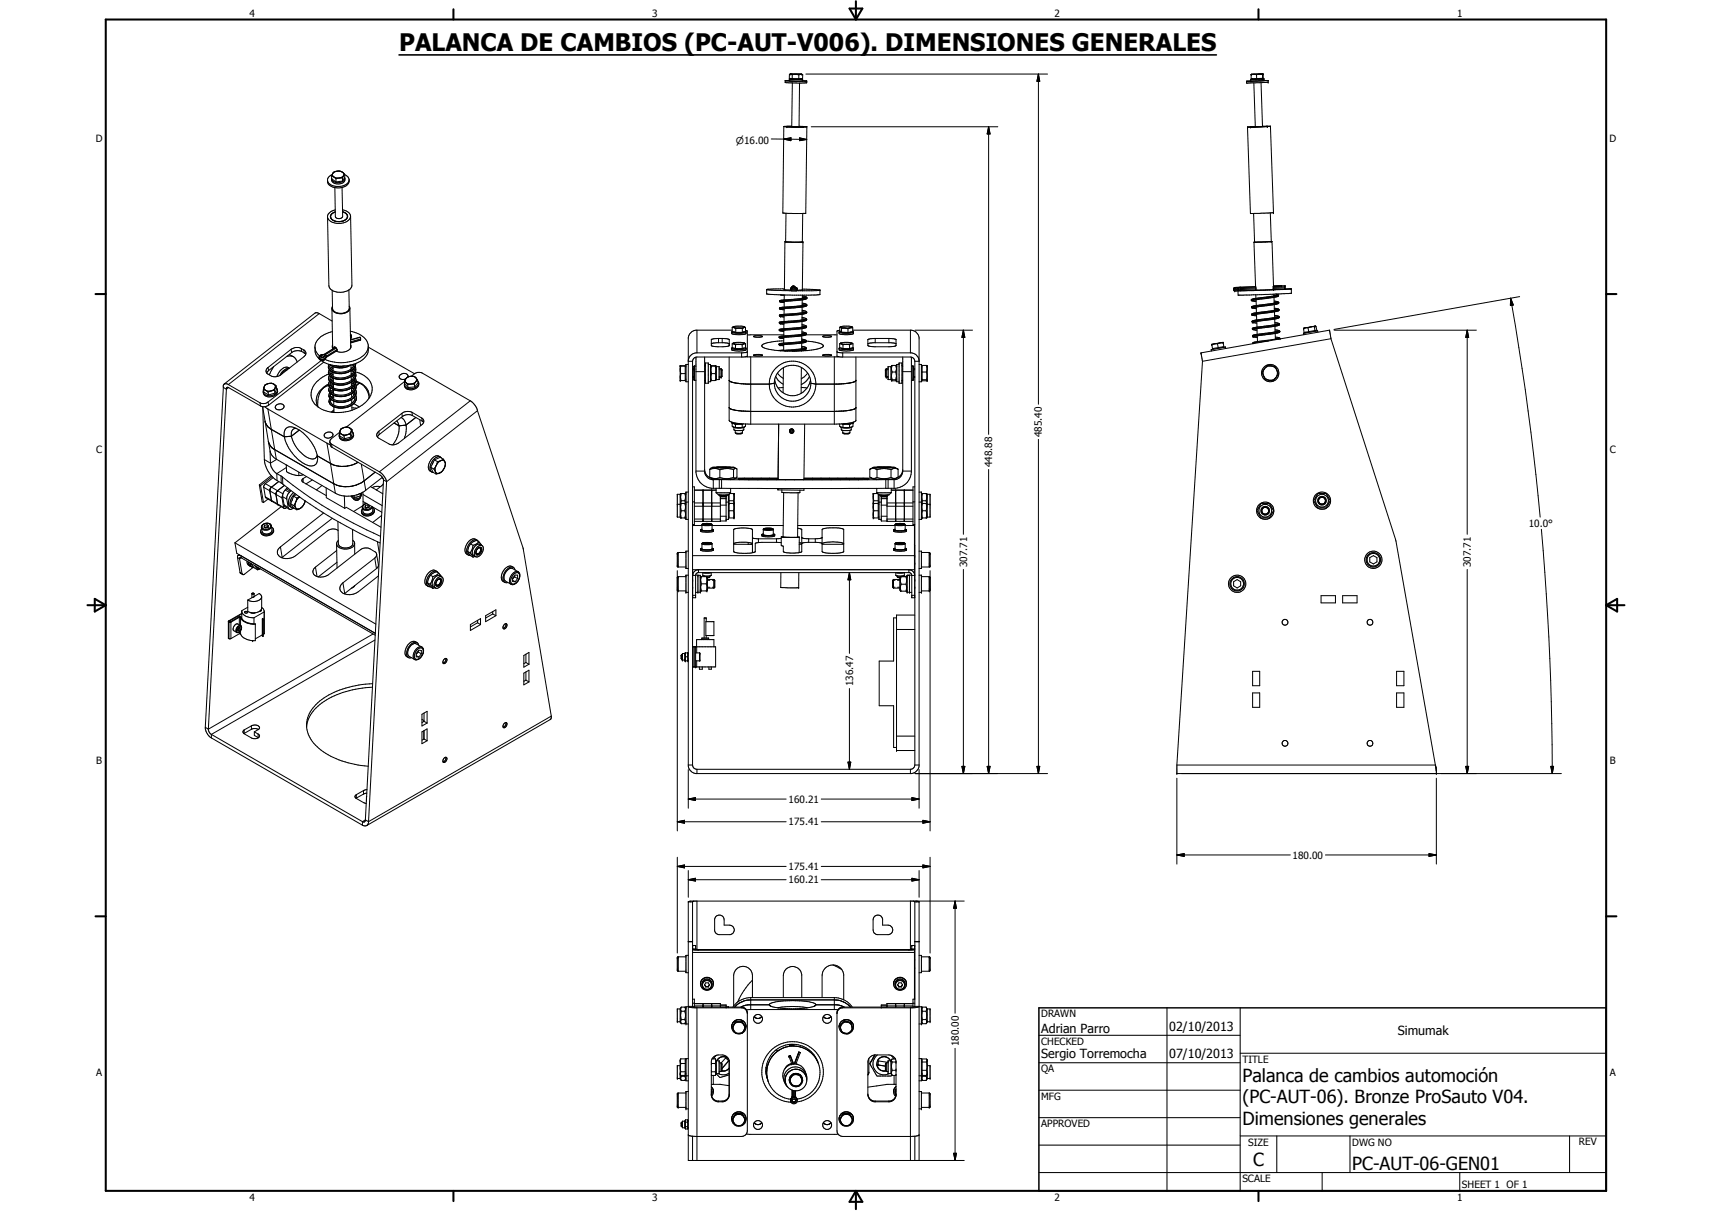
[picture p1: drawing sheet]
<svg xmlns="http://www.w3.org/2000/svg" width="594mm" height="420mm" viewBox="0 0 594 420" stroke-linecap="round" stroke-linejoin="round" font-family="sans-serif">
<defs><g id="words">
<text font-size="8.4" x="138.5" y="17.7">PALANCA DE CAMBIOS (PC-AUT-V006). DIMENSIONES GENERALES</text>
<g font-size="6.3">
<text x="431.1" y="375.2">Palanca de cambios automoción</text>
<text x="431.1" y="382.7">(PC-AUT-06). Bronze ProSauto V04.</text>
<text x="431.1" y="390.3">Dimensiones generales</text>
<text x="434.8" y="404.7">C</text>
<text x="469.2" y="406">PC-AUT-06-GEN01</text>
</g>
<g font-size="4.4">
<text x="361.3" y="358.4">Adrian Parro</text>
<text x="405.7" y="357.7">02/10/2013</text>
<text x="485" y="359.2">Simumak</text>
<text x="361.3" y="367.1">Sergio Torremocha</text>
<text x="405.7" y="367.2">07/10/2013</text>
</g>
<g font-size="3.5">
<text x="86.6" y="5.8">4</text>
<text x="226.3" y="5.8">3</text>
<text x="365.9" y="5.8">2</text>
<text x="505.6" y="5.8">1</text>
<text x="33.3" y="49.4">D</text>
<text x="558.5" y="49.4">D</text>
<text x="361.6" y="151.7" transform="rotate(-90 361.6 151.7)">485.40</text>
<text x="33.4" y="157.3">C</text>
<text x="558.6" y="157.3">C</text>
<text x="344.3" y="162.1" transform="rotate(-90 344.3 162.1)">448.88</text>
<text x="530.5" y="182.8">10.0°</text>
<text x="335.6" y="196.8" transform="rotate(-90 335.6 196.8)">307.71</text>
<text x="510.4" y="196.8" transform="rotate(-90 510.4 196.8)">307.71</text>
<text x="296.1" y="238.1" transform="rotate(-90 296.1 238.1)">136.47</text>
<text x="33.4" y="265.2">B</text>
<text x="558.6" y="265.2">B</text>
<text x="273.6" y="278.5">160.21</text>
<text x="273.6" y="286.3">175.41</text>
<text x="448.6" y="297.9">180.00</text>
<text x="273.6" y="301.8">175.41</text>
<text x="273.6" y="306.5">160.21</text>
<text x="361.3" y="353">DRAWN</text>
<text x="332.7" y="362.9" transform="rotate(-90 332.7 362.9)">180.00</text>
<text x="361.3" y="362.5">CHECKED</text>
<text x="431.1" y="368.7">TITLE</text>
<text x="33.4" y="373.2">A</text>
<text x="361.3" y="372.1">QA</text>
<text x="558.6" y="373.2">A</text>
<text x="361.3" y="381.6">MFG</text>
<text x="361.3" y="391.1">APPROVED</text>
<text x="433.1" y="397.5">SIZE</text>
<text x="469.2" y="397.5">DWG NO</text>
<text x="547.9" y="397.4">REV</text>
<text x="431.1" y="410.2">SCALE</text>
<text x="507.3" y="412.3">SHEET 1 OF 1</text>
<text x="86.6" y="416.7">4</text>
<text x="226.3" y="416.7">3</text>
<text x="365.9" y="416.7">2</text>
<text x="505.6" y="416.7">1</text>
</g>
<text font-size="3.3" x="255.3" y="49.9" transform="rotate(1 255.3 49.9)">n16.00</text>
</g></defs>
<g fill="none" stroke="#000" stroke-width=".35">
<path d="M272.5 28v.6M272.5 28l7.4 .1M272.5 28.6l.1 .1M272.5 28h.1M273.9 27.4l.8 .1M273.9 27.4v.7l1.9 .1M273.9 27.9l-1.4 .1M273.9 25.9v1.3l1 .1M274.2 25.7l-.3 .2M274.5 27.4l3.8 .1M274.5 27.2v.2M274.5 27.4h-.6"/>
<path d="M274.9 26v1.3M274.9 27.3h2.3M274.9 28.7l-.2 15.2 .3 .1h2.3l.1-15.2M275.8 25.8l-.9 .2M276.3 25.8l.9 .2M277.2 26v1.3M277.7 25.8l-.5 .2M277.8 27.5h.1M277.9 27.3v.2h-2.7M277.9 27.4l.4 .1M278 25.8l.5 .2M278.2 25.7l-4.2 .1"/>
<path d="M278.2 25.7h-3.8l.5 .3M278.2 25.7l.3 .3M278.3 27.5h.2M278.5 27.5v.6l-.7 .1M278.5 28l1.4 .1M278.5 27.5h.1M278.5 26v1.3h-1.3M279.6 25.7h83.9M279.8 28.1h.1M279.9 28.1v.6l-7.4-.1M360.3 25.7l.5 2.5h-1zM360.3 25.7v114.6"/>
<path d="M433.1 28.2h-.3M434 28.1l-.7 .1M434.2 25.8h.1M434.6 27.3v.2M434.6 25.8h.2M434.6 25.8l-.4 .2M434.7 28.2h-.4M435.1 28.7l.5 15.3M435.3 27.5l-1.3 .1v.6M435.3 25.8l.7 .2M436 27.5l-1.9 .1M436 26l.1 1.3"/>
<path d="M436.4 25.7h-1.3M437 28.1l-2.3 .1M437 27.5h-1.4M437.1 25.7l-1.1 .3M437.3 25.7l.8 .1M437.4 27.4l-.4 .1M437.6 28.7l.5 15.2M437.8 25.7h-.2M438 27.2v.2M438.1 25.8v1.4M438.1 25.7v.1M438.1 27.2l-2 .1"/>
<path d="M438.2 25.7h-.1M438.2 25.7l-4 .1v1.5h1.9M438.2 25.7l.2 1.4-.3 .1M438.4 28l-2.1 .1M438.4 28l-.8 .1M438.5 27.4h-.1M438.6 27.4h-.6M438.6 27.9h1.4v.6l-7.4 .3v-.6l3-.1M438.6 27.4l-1.6 .1M438.6 27.4v.6M439.8 27.9l-1.4 .1M116.7 59.4l-1.2 .8"/>
<path d="M116.7 59.4l1.7 .1M116.7 59.4l-.8 .3-.4 .5M117.3 59.4h-.6M117.7 59.4l.7 .1M118.4 59.5l.5 .3M118.9 59.8l.1 .1M118.9 59.8l.3 .3M119.1 59.9l.5 .6M267.6 48.2l4.3 .1M271.9 48.3l2.6-.5-.1 1zM271.9 48.3l8 .1M272 43.9h1.2"/>
<path d="M272 43.9l-.4 30 8 .1M273 44h7M273.1 43.9h-.1M273.2 43.9l1.2 .1M273.2 43.9l.2 .1M273.3 43.9h-.1M273.9 44h.3M274.7 43.8l-2.7 .1M274.7 43.9h-1.6M274.8 44l.4 .1M275 44l.4 .1M275.5 44.1h.5"/>
<path d="M277.3 43.8l.4 .1M277.4 47.8l2.5 .6-2.5 .4zM278.2 43.9l.8 .1M278.5 43.9h-1.2l2.7 .1M278.6 44l-.4 .1M278.7 44.1h-.4M278.8 43.9l.2 .1M278.8 44h.1M279.9 43.9v.1M280 44l-.4 30M281.5 44h64.7M343.1 44l.5 2.5h-1z"/>
<path d="M343.1 44v106.7M432.9 44.1h.1M433.7 44l-.3 .1M434.2 44l-.2 .1M434.2 44.1h-.4M434.2 44l-.1 .1M434.7 44h-.4M435.3 44l-.3 .1M435.6 43.9l-.5 .2M435.6 43.9l-.4 .1M435.9 44l-.5 .1M436.4 44h-.5"/>
<path d="M436.9 44l-4 .1M437.9 43.9l-.9 .1M438.1 43.9h.1M438.3 43.9l-.5 .1M438.6 43.9l2.3-.1 1 30h-.2l-7.8 .3-1-30M439 43.9h-.3M439.5 43.9h-.3M439.9 43.9l-5.9 .1M440.8 43.8l-2.7 .1M114.7 75.2l.1 .4M115.1 61l.5 .3M115.1 61v1l1.5 1.1"/>
<path d="M115.1 61.8v.3M115.2 60.6a2.25 2.25 0 0 0-1.5 2.5 2.25 2.25 0 0 0 2.1 1.9 4.1 4.1 0 0 0 5.4-2.1 2.07 2.07 0 0 0-1.6-2.3M115.4 60.4l-.3 .6M115.4 60.4l.2 .8M115.4 74l-.7 1.2M115.5 60.2l-.1 .2M115.6 61.2l1.1 .5h1.3M115.6 61.3l1 .7M115.7 73.8l-.3 .2M116.4 73.6l-.7 .2M116.4 73.5l-.7 .3M116.6 62v1.1"/>
<path d="M117.7 62.9l-.1 .1M118 61.7l.8 .1M118 61.7l-1.4 .3M118.7 65l.2 10.1a1.45 1.45 0 0 1-2.5 0l-.2-10M118.8 61.8l.1 1M118.9 73.4l1.2 .7 .5 1M118.9 73.5l.3 .1M118.9 72.8a2.67 2.67 0 0 1 2.6 2.8 4.9 4.9 0 0 1-7.8 .1 2.75 2.75 0 0 1 2.6-2.9M118.9 62.8l-2.3 .3M119.2 60.1v.9M119.2 61l-.4 .8M119.2 61l-1.2 .7"/>
<path d="M119.5 73.7a1.4 1.4 0 0 1 1.1 1.3 1.4 1.4 0 0 1-.8 1.4 4 4 0 0 1-5.1-.8v-.8l.7-.8M119.6 61.6a1.86 1.86 0 0 1-.6 1.9 1.86 1.86 0 0 1-2 .3 1.78 1.78 0 0 1-1.9-1.8M119.6 60.5l-.4 .5M119.6 60.5v1l-.7 1.3M119.7 62a2.66 2.66 0 0 1-4.6 .1M120.6 75.1a3.4 3.4 0 0 1-4.8 1.4l-.8-.6-.3-.7M120.6 75.1v.4M121.2 62.6a4.3 4.3 0 0 1-5.7 1.8l-1.3-.7-.5-1.1M121.7 75.1l.4 23.8a3.7 3.7 0 0 1-4.4 2.5 3.3 3.3 0 0 1-3.6-2.3l-.4-23.9M272.7 74l-.1 9.9M278.5 74.1l-.1 9.8M279.6 74h.1"/>
<path d="M435 74.1l.3 9.9M440.8 73.9l.3 9.9M272.4 83.9l2.7 .1M272.4 83.9h.2M272.4 83.9l-.2 16.7M272.6 83.9h.1M272.9 83.9l.3 .1M273.3 83.9l.3 .1M274.2 84h3.9M274.6 99.7v.1M274.6 99.7h.3M274.9 99.7h.1"/>
<path d="M275 99.7h.1M275 99.3l-.4 .4M275 99.3h.3M275.1 99.3h.4M275.1 99.3h-.1M275.1 99.7l.1 .1M275.3 99.7h.1M275.3 99.7h-.5l.2 .1M275.3 99.3v.4M275.3 99.3l-.4 .4M275.5 99.3h.2M275.5 99.7h.7"/>
<path d="M275.5 99.7h-.5M275.5 99.7v.1M275.7 99.3l.3 .4M275.7 99.3v.4h.4M276 99.7v.1M276.3 99.7l.3 .4v.6M276.3 99.7l-1.8 .1-.1 .8 .2 .3M276.3 99.7l-.1 .1M278.4 83.9v.1M278.6 83.9l-1.2 .1M278.6 83.9v.1M278.6 83.9l-.2 16.7"/>
<path d="M428.4 99.8h.1M428.7 99.7h.1M429.1 99.7l-.2 .1M429.2 99.7l-.2 .1M429.5 99.7h.1M429.5 99.7l-1.3 .2-.1 .6M429.5 99.7l.3 .3-.1 .9M430.4 99.7l.2 .4M430.4 99.7h-.9M430.5 99.7h-1M435.3 84h-.1M435.7 99.5l-5.3 .2"/>
<path d="M435.8 99.9l-5.2 .2M436.6 84h-1.5l.7 16.6M439.1 83.9l-3 .1M439.5 83.9h.4M439.5 83.9h-.4M440.3 83.9h-.5M440.9 83.9l.5-.1 .5 15.6M441.2 83.8l-1 .1M444.7 99.2h.1M444.7 99.2l-2.8 .1M445.8 99.9l.1 .4 2-.1M445.8 99.6l-4 .1"/>
<path d="M445.8 99.9l-4 .2M446 99.2v1.1l-4.1 .2v-1.1M446 99.2l-.2 .7M446 99.2l-4.1 .1M110.8 108.8l-.7-.3-.8 .1-31.5 24.7M110.8 108.8l-31.6 24.6M110.8 108.8l4.4 2.6M115.2 107.1l.2 13.7M115.3 115.1a6.9 6.9 0 0 0-6 5l.3 1.8 1.3 1.6M115.4 106.3a1.67 1.67 0 0 0 1.6 2.4 3.4 3.4 0 0 0 4.4-1.7M115.4 119.8l-.1 .7 .3 .5M121.1 100.6l.1 6.3a3.3 3.3 0 0 1-5.1 1.3l-.7-1.1-.1-6.4"/>
<path d="M121.2 106.2l.2 .8M121.4 106.9l.3 13.8M121.6 114.9a7.3 7.3 0 0 1 6.2 4.6v2.2a6.3 6.3 0 0 1-4.5 4.5l-3.5 .8-3.8-.2M121.6 117.9l3.3-.9 .2 1M121.7 119.6v1M121.8 116.2l-.2 .1M121.8 116.2l-.2 .4M121.8 116.2l.2 .1M122 116.3v.9l-.4 .5M122 116.3l-.4 .5M125 117.1l-3.4 .9M125.1 118h.1"/>
<path d="M125.1 118l-3.4 1M125.1 117.6l-3.4 1M125.1 117.9l-3.4 1M241.8 114.6v7.8M246.8 119.3l1.8-.4h2.7l1.8 .4M246.8 117.8l2.2-.4 4 .3 .1 2.2-2.2 .4-3.8-.2-.3-.2zM249.3 117.4v1.5M250.6 117.4v1.5M253.9 115.2l.1 .6 1.8 .3 2.7-.1 .4-.3v-.5M253.9 115.2l1.6 .4h2.2l1.2-.4M254.1 114.6h-12.6a3.2 3.2 0 0 0-2.7 2.5v148.7a3.1 3.1 0 0 0 2.7 2.6h74.8a3.1 3.1 0 0 0 2.6-2.6v-148.7a3.2 3.2 0 0 0-2.6-2.5h-20.4M254.1 113.7v1.3l1.2 .3"/>
<path d="M254.1 119.3v1.3l1.1 .3M254.1 113.7l1-.5h2.2l1.1 .3-.4 .2M254.2 115l-.3 .2M254.4 119l1.3-.2 2.7 .2M254.5 119v.3M254.5 113.4l.2 .3M254.5 119l-.4 .3M254.5 119.3l1.6 .2 2-.2M254.5 119.3l.7 .3M254.5 119.3h-.4M254.5 113.6l-.4 .1M254.5 113.6l.2 .1"/>
<path d="M254.7 113.7h.2M254.7 115.1l1.2 .4 1.5-.1 .7-.3M254.8 113.7l.5 .3M254.9 113.7h3.1M255.2 119.6v1.3M255.2 119.6h2.3M255.3 114v1.3M255.3 115.3h2.3M256.2 113.8l-.9 .2M256.7 113.8l.9 .2M257.5 119.6v1.3M257.6 114v1.3"/>
<path d="M258 113.7l-.4 .3M258.1 119.3l-.6 .3M258.3 113.4l.4 .3M258.3 119.3h.4M258.3 119.3h-.2M258.4 119l.3 .3M258.4 119l-.1 .3M258.6 115l.3 .2M258.7 114.6l.6 .3v8.7l-1.3 .3h-16.2a1.52 1.52 0 0 0-1.5 1.4M258.7 113.7v1.2l-1.1 .4M258.7 119.3v1.3l-1.2 .3M258.7 113.7h-.7"/>
<path d="M258.9 115.2h.1M261.6 116.6l2.3-.1 .7 .3-2.2 .2-.8-.2zM266.1 100.5l8.8 .4 9.6-.2M266.1 100.5v1.5l8.8 .4 9.5-.2 .2-1.5M270.4 114.5l.3 .3 1.3 .2M270.4 119.7h.1M270.4 117.1h.1M270.4 119.7l1.5 .3M270.4 116.8l-.1 .2M270.4 117.1l.1 .1M270.5 107l.3 .3 1.3 .2M270.5 116.8h.1"/>
<path d="M270.5 117.2h.1M270.5 116.8l-.1 .3M270.5 112.1v.1M270.5 117.2l1.5 .3M270.5 104.5l.3 .3 1.3 .2M270.5 111.8h.1M270.5 109.3v.4M270.5 109.3h.1M270.5 106.8h.1M270.5 111.8a1.21 1.21 0 0 0 1.5 .7M270.5 109.7h.1M270.5 106.8v.2"/>
<path d="M270.6 109.7l1.5 .3M270.6 104.3h.1M270.6 104.3l-.1 .2M270.7 106.9l-.1 .1M270.8 102.3l1.4 .2M270.9 109.7h-.1M271 112.1l-.1 .1M271.1 109.6l-.1 .1M271.9 118.2a13.5 13.5 0 0 0-7.5 1.6 2.76 2.76 0 0 0 2.7 1.4l6.2 .6 6.9-.2M271.9 119.5v2M272 116.2h-12.7M272 114.6v2"/>
<path d="M272 117.1l-.1 1.9M272 116.6l-1.5 .2M272 117.1l-1.3 .1M272 112.1v1.9M272.1 109.6v1.9M272.1 109.6l-1.2 .1M272.1 104.6v2M272.1 107.1v2M272.1 106.6l-1.5 .2M272.2 102.3l-.1 1.8M272.2 100.5l2.2 .2M272.2 100.2l-6.1 .3"/>
<path d="M274.4 100.5h.1M274.4 100.5h2.2M274.4 100.2h2.2M276.3 100.9h.1M276.6 100.7l-.2 .2M278.2 116.5l-6.2 .6M278.2 118.2l.9 .2M278.2 116.5v2M278.2 119v2M278.2 117.6a1.37 1.37 0 0 1 1.6 .9M278.2 118.2h.3M278.3 115.7l.8 .2"/>
<path d="M278.3 115.1l.3 .1a1 1 0 0 1 1.3 .7l-.1 .1M278.3 111.5v2M278.3 114v2M278.3 109.1l-6.2 .5M278.3 106l-6.2 .6M278.3 110.2l1.2 .2 .4 .5M278.3 112.6l1.4 .4 .2 .4M278.3 113.2l.9 .2M278.3 110.7l.9 .2M278.3 109v2M278.3 106.6v1.9M278.3 107.7h.4a1.1 1.1 0 0 1 1.2 .8l-1.6 .6"/>
<path d="M278.3 106.6l-7.5 .6M278.3 108.2l.8 .1M278.4 105.2l.7 .1a.59 .59 0 0 1 .8 .7l-2 .4-7.4 .6M278.4 104.1l-.1 1.9M278.4 105.7l.8 .1M278.4 100.6l-1.8 .1M278.4 100.3l6.1 .3M278.4 102.4v1.1M278.4 102.7l1.4 .3 .2 .4M278.4 103.2l.9 .2M279.1 118.4l-6.5 .6a2.55 2.55 0 0 0-2.3 .5l.1 .2M279.1 108.4l-8.5 .9"/>
<path d="M279.1 108.3l.1 .1M279.1 113.4l-7.6 .7-1.1 .4M279.2 110.9l-8.6 .9M279.2 105.9l-.9 .1M279.3 118.3l-.2 .1M279.4 118.2l-.1 .1M279.4 115.7l-7.4 .9M279.4 115.7h.1M279.4 113.3h-.1M279.4 113.3l-.3 .1M279.4 110.7v.1M279.4 113.2v.1"/>
<path d="M279.4 103.3h.1M279.5 110.7l-.3 .2M279.5 108.2l-.4 .2M279.5 105.8l-.3 .1M279.5 105.7v.1M279.6 103.3l-8.9 1M279.7 116.2h10.7M279.7 116.2l-1.5 .3M279.7 118.5l-9.4 1M279.7 111.2l-2.1 .4-6.8 .6M279.8 116l-9.4 1M279.8 118.5l-1.3 .5-7.8 .7"/>
<path d="M279.8 118.4l4.2 .6a1.55 1.55 0 0 1 1.7 1.1l-.5 .5-1.4 .5-3.6 .5M279.8 111.1l-.1 .1M279.8 118.4l-.1 .1M279.8 116l-.1 .2M279.9 113.4l-.2 .3-.9 .3-8 .7M279.9 113.4l-1.7 .4-7.8 .7M279.9 110.9l-1.4 .4-8.1 .7M279.9 108.4l-1.7 .4-7.7 .7M279.9 110.9l-.1 .2M280 105.9l-.4 .4-1.3 .3M280 103.4l-1.7 .4-7.8 .7M280 103.4l-.2 .3-1.1 .3-7.8 .7"/>
<path d="M284.5 100.7h.1M284.5 100.6l.1 .1M284.6 100.7h.1M285.6 116.6l1.5-.1 1.5 .3-2.2 .2-.8-.2zM288.6 116.8h-.1M291.2 115.2l1.4 .4h2.6l.9-.3M291.4 119.3v1.3l1.1 .3M291.4 114.6l-1 .3 .1 8.8 1.3 .2h24.1l.9 .2 .7 1.2M291.4 113.5v1.4l.6 .3M291.4 113.5l1.8 .3M291.6 115l-.4 .1 .1 .7 1.8 .3 2.6-.1 .5-.3v-.5M291.7 113.5l.3 .4"/>
<path d="M291.7 113.5h.1M291.7 119l-.3 .3M291.8 119h-.1M291.8 113.4l2.7-.2 1.2 .3M291.8 113.4l-.4 .1M291.8 113.4l-.1 .1M291.8 119.3h.3M291.8 119.3h-.4M291.9 119.3h.2M292 115.2l2.3 .2M292 113.9v1.3M292 115.2l.1 .1"/>
<path d="M292.1 115.3h.1M292.1 119.3l.4 .3M292.5 119.6v1.3M292.5 119.6h2.3M292.9 113.8l-.9 .1M293.2 113.8l1.1 .2M294.3 114v1.4M294.8 119.6v1.3M295.1 113.7l-1.9 .1M295.1 113.7l-.8 .3M295.1 113.7h.8M295.4 115.1l-1.2 .4-2.1-.2"/>
<path d="M295.4 119.3h-3.3M295.4 119.3l-.6 .3M295.6 119v.3M295.6 119l-2.6-.2-1.3 .2 .1 .3M295.6 119.3h.4M295.6 119.3h-.2M295.6 119h.1M295.6 119l.4 .3M295.6 113.5l-.5 .2M295.7 113.5l.2 .2M295.9 115l.3 .2M295.9 113.7v1.4l-1.6 .3"/>
<path d="M296 119.3v1.3l-1.2 .3M296.1 115.3h.1M296.2 115.2l-.1 .1M301.2 117.9l2.1-.5 6.8 .1 .8 .3v2.1l-2.1 .4-7.2-.2-.4-.2zM303.7 117.4v1.5M308.4 117.4v1.5M310.9 119.3l-1.7-.4h-6.2l-1.8 .4M315.9 114.6v7.8M317.5 114.6h20M334.3 114.6l.5 2.5h-1zM334.3 114.6v70.8M420.5 119.6l.2 1.3 2-.3"/>
<path d="M422.5 119.3l-1.9 .1-.1 .2M422.5 119.3l.2 1.3M423.5 119h1M423.5 119l-1 .3M423.5 119l-3 .6M423.7 118.9l.8 .1M423.7 118.9l-.2 .1M424.5 119l.2 1.3-2 .3M429.6 100.9v1.5l18.5-.6M430.6 100.1l-2.5 .1M430.6 100.1l-.1 .7M430.6 100.7l-.1 .1"/>
<path d="M434.2 104.1h.1M434.3 103.9a.81 .81 0 0 0 1.2 .7h.4M434.3 104.3h.1M434.3 103.9h.1M434.3 106.7l1.6 .4M434.3 106.6v.1M434.3 106.7h.1M434.4 109.1h.1M434.4 106.3v.1M434.4 109.2l.1 .1M434.4 106.4l-.1 .1M434.5 111.6l.2 .3 1.4 .2"/>
<path d="M434.5 109l-.1 .1M434.5 109h-.1M434.5 111.4v.2M434.5 111.4h.1M434.6 114h.1M434.6 109.4h.1M434.7 116.6h.1M434.7 109.4l1.3 .2M434.7 113.9h-.1M434.9 106.7h-.1M435.1 109.2h.1M435.6 104.1l-1 .2"/>
<path d="M435.6 104.1h.3v1.9M435.7 106.6h.2M435.7 100.7h.1M435.7 100.7l-5.2 .1M435.8 102.3v1.2M435.8 109.1h.2M435.8 100.6l-.1 .1M435.8 100.3l-7.7 .2M435.9 103.5l-1.6 .4M435.9 106.5l.1 2M435.9 114l.3 .1M436 108.5l-.5 .1a.64 .64 0 0 0-.8 .1 .64 .64 0 0 0-.1 .7"/>
<path d="M436 109l.1 2M436 116.5l.3 .1M436.1 111.5l-1.2 .3M436.1 111l-1.6 .4M436.1 111.5l.1 2M436.2 114v2M436.3 116l-1 .2a.41 .41 0 0 0-.6 .2 .41 .41 0 0 0 .4 .5l1.2 .2M436.3 116.5l.1 2M440.3 118.3l-5.5 .8M441.8 100.2l.1 .1M442 100.5l-6.4 .2M442 102.1v.6"/>
<path d="M442 102.5h.7M442.1 103.2l.1 2M442.1 104.5h.4a.75 .75 0 0 1 .8 0 .75 .75 0 0 1 .3 .8l-8.9 1.5M442.1 104.9l.6 .1M442.2 107.7l-6.2 .8M442.2 105.7v2M442.2 107l1.6 .4M442.2 107.5l.7 .1M442.2 108.2l.1 2M442.3 109.5l1.2 .1 .4 .4M442.3 110.7l.1 2M442.4 112l1.3 .2 .3 .3"/>
<path d="M442.4 115.2l-6.1 .8M442.4 113.2l.1 2M442.4 112.4l.7 .2M442.5 114.5l.8 .1a.57 .57 0 0 1 .8 .6l-1.8 .5-7.2 1.1M442.5 115l.7 .1M442.5 115.7l.1 2M442.5 117l1.4 .1 .3 .5M442.6 117.5h.7M442.6 102l1 .3 .1 .3M442.7 102.6l-6.8 .9M442.7 105l.1 .1M442.7 105.1l-8.3 1.2"/>
<path d="M443.1 110l-7 1M443.2 102.4h.1M443.2 102.4l-.5 .2M443.3 117.5l-7.1 1a1.13 1.13 0 0 0-1.4 .8M443.3 104.9l-.6 .2M443.3 107.4l-1.1 .3M443.3 115h.1M443.4 107.4h-.1M443.4 112.4l-7.7 1.2a.76 .76 0 0 0-1 .7l1.5 .3M443.4 112.4h.1M443.4 109.9l-1.1 .1M443.4 109.9h.1"/>
<path d="M443.6 114.9h.1M443.6 114.9l-1.2 .3M443.6 112.4h-.1M443.6 102.6l-9.3 1.5M443.7 102.5l-1 .6-7.1 1M443.7 117.4l-.4 .1M443.7 105.1l-9.4 1.5M443.8 107.6l-9.3 1.4M443.8 107.4l.1 .1M443.8 107.4h.1M443.8 107.6v.1M443.9 107.5l-1 .6-8.1 1.2"/>
<path d="M443.9 107.5l-.1 .1M443.9 110l-1.7 .5-7.7 1.1M443.9 110l-.2 .4-.9 .2-6.8 .9M444 112.4h.1M444 115.2l-.1 .1M444 112.5l-.1 .3-.8 .3-8.1 1.2M444 112.5l-9.3 1.5M444.1 115l-1.4 .4-8 1.2M444.2 117.5h.1M444.2 117.5l-.1 .1M446 100.2h1.9M446.1 100.4l-16.9 .5h-1l-.1-.4"/>
<path d="M447.9 100.2h.2v1.5M448.1 101.7v.1M452.3 114l.2 1.4 1.6-.3M452.7 113.8l-.4 .2M453.1 113.7h.8M453.1 113.7l-.4 .1M453.1 115.2v.3M453.9 113.7l.2 1.4M455 113.4l-1.1 .3M455 113.4l-1.9 .3M455.2 113.3l.9 .1M455.3 113.3h1.4l.2 1.3-.6 .1"/>
<path d="M455.3 113.3l-.3 .1M456.1 113.4l.2 1.3M456.3 113.2l-.2 .2M456.3 114.7l-2.2 .4M456.4 114.7v.2M457.2 114.8h-.1M457.3 115.2l-.1-.4-4.9 .8 .1 .5M461.8 117.5l22.6 70.2 13.7 77.7M461.8 117.5l-.5-2.9-44.5 7.8 .5 2.9M461.8 117.5l-44.5 7.8M462.9 114.6h49.4M509.1 114.6l.5 2.5h-1z"/>
<path d="M509.1 114.6v70.8M524.2 103.5l.9 2.3-1 .2zM524.2 103.5a921.9 921.9 0 0 1 10.2 75.9M527.3 102.9l-64.4 11.4M77.5 134.4l1.1 .6M77.5 134.4l-6.3 117.9M78.6 135l-6.3 118M78.6 135l.1-.6h.5l11.2 6.4M79.2 133.4a1 1 0 0 0-1.3-.2 1 1 0 0 0-.4 1.2M79.2 133.4l11 6.3M79.3 134.5l-.7 .5M90.2 139.7l.2 1.1"/>
<path d="M91.4 135.1l.6 .2M91.4 135.1l.2 1 1.6 .9M91.4 135.3a1.58 1.58 0 0 0 1.9 2 2.66 2.66 0 0 0 3-1.7M91.6 134.4l.4 .9M92 135.3l.2 .1M92.2 135.4l.9 .3 1-.1M92.2 135.4l.8 .7M93 139.5a2.63 2.63 0 0 1-2.8 .2M93 139.5l.2 1.1M93 127.5l.2 1.1M93 136.1l.2 .9M93.2 128.6l-.6 .9"/>
<path d="M94.1 135.6l-1.1 .5M94.6 133.1a2.4 2.4 0 0 0-3.2 2M94.7 133.1l.3 .2M95 133.3a2.32 2.32 0 0 0-3.3 .9M95 133.3l.2 .1M95 127.2l-1.5 2.9M95.2 133.4l.6 .5M95.2 133.4a1.34 1.34 0 0 1 .2 1.5 1.34 1.34 0 0 1-1.3 .7M95.2 135.4l-1.1 .2M95.2 135.4l.2 1M95.4 136.4l-2.2 .6M95.8 133.9l-.6 1.5"/>
<path d="M95.8 133.9l.2 .9-.6 1.6M95.9 134.6l.4 1M96.3 135.3v.3M96.3 135.6a2.69 2.69 0 0 1-2.2 2.1 2.69 2.69 0 0 1-2.7-1.3l-.1-.3M99.5 123.7a2.57 2.57 0 0 1 3.6 1.9M99.7 128.3l-.8 .3-1.2 1.2M100.3 127.8a3.8 3.8 0 0 0-3.2 2.5M100.4 127.7a2.34 2.34 0 0 0-3.3 1l-1.1 1.9M100.4 123l1.4 .8M101 121.2l.2 1.1M101 121.2l-8 6.3M101.2 122.3l-8 6.3"/>
<path d="M104.5 120.9a3.4 3.4 0 0 0-3.5 .3M104.5 120.9l.2 1.1M104.5 120.9l.9 .5M104.7 122a3.5 3.5 0 0 0-3.5 .3M104.7 122l.9 .5M105.4 121.4l.6 .6 .1 .9M105.4 121.4l.2 1.1M105.6 122.5l.5 .4M106.1 122.9l-.7 .9-8 6.2a3.5 3.5 0 0 1-3.2 .5l-1.2-.7a1.31 1.31 0 0 1-.7-1.1 1.31 1.31 0 0 1 .7-1.2M109.3 120.4a4.5 4.5 0 0 0 1.6 4.2M110.7 124.4a1.44 1.44 0 0 0 2.3 0M110.7 124.4l.4 .4 .7 .3 .6-.1 .5-.5"/>
<path d="M110.7 124.1a1.38 1.38 0 0 0 2.2 0M110.9 123.4l.7-.3 .1 .9M110.9 123.4l-.2 1M111.2 124.9l2.8 1.5 2 .4M111.5 125.1l-18.5 14.4M111.5 123.2a.44 .44 0 0 0-.3 .6 .44 .44 0 0 0 .6 .2l.8-.3M111.5 123.3l-.2 .4 .4 .3M111.5 123.3l1.3-.3-.5 .8-.6 .2M112.3 125.6l-19.1 15M112.5 122.9h.1M112.5 122.9l-.9 .2M112.6 122.9v.1"/>
<path d="M112.6 123.7l.3 .4M112.6 123l-1.1 .2M112.8 124.7a13.8 13.8 0 0 0 12.8-1 4.9 4.9 0 0 0 2.2-3.3l16 9.3M112.9 123.1l.3 .5M112.9 123.1l-.3 .6M112.9 124.1l.1 .3M113 124.4l-.1 .1M113.2 123.6l-.3 .5M113.2 123.8l-.3 .7M113.2 123.6v.2M114 129.2l.3 1M114 127.5l.3 .7"/>
<path d="M114 133.2a6.2 6.2 0 0 0-4 7.2l.4 .9M114 131.5l.3 .5M114 131.5a3.4 3.4 0 0 0 3.4 2 7.7 7.7 0 0 0 4.4-.9l1.2-1M114 133.2l.1 .1M114.1 135.2l.1 .5M114.1 133.2v.3M114.1 133.5l.1 .2M114.1 133.5l.1 .4M114.2 133.7l-.3 .1a5.5 5.5 0 0 0-3.6 5.9v1.3M114.2 133.7a3.2 3.2 0 0 0 2.4 1.7M114.2 139.2l.1 .5M114.2 137.5l.1 .5"/>
<path d="M114.2 126.4l-.2 .3a1.44 1.44 0 0 0 .5 1.7M114.2 135.7l.3 .6M114.2 137.7l.2 .3M114.2 135.7l.3 .5M114.2 130l.5 .6M114.3 139.7l.3 .6M114.3 128.1l1.1 .9M114.3 132l.4 .6M114.3 134l.1 .2M114.3 128.2l-.3 1 .1 .7M114.3 138l.2 .2M114.3 130.2l-.3 1.3"/>
<path d="M114.4 132.2l-.4 1M114.4 138l.8 .8M114.4 140a6.4 6.4 0 0 0 8.1 .2M114.4 134.2l-.3 .8 .1 .7M114.4 134.2l.3 .2M114.5 136.2l-.3 1.3M114.5 126.5a6.4 6.4 0 0 0 7.3 .1v1.4M114.5 136.2l.3 .4M114.5 138.2l-.3 1M114.5 138.2l.7 .6M114.6 126.5a6.7 6.7 0 0 0 6.9 .2M114.6 126.6l-.2 .7 .2 .6"/>
<path d="M114.7 128.6a1.47 1.47 0 0 0 1.1 2.1 6.7 6.7 0 0 0 6.1-.7M114.7 129.8l.9-.6v1.4M114.7 130.6l.9 .6M114.7 130.6a1.5 1.5 0 0 0 .8 1.9M114.7 132.6l-.1 .9 .7 .9M114.8 136.6a1.91 1.91 0 0 0 1.9 2.3 6.6 6.6 0 0 0 5.3-1M114.8 138.6a1.48 1.48 0 0 0 1.2 2.1 6.7 6.7 0 0 0 6.1-.7M115 133.6h-.3M115 132.8l-.4 .2M115.2 138.8l.4 .2M115.6 129.2l-1.1 .4M115.6 127.2v1.5"/>
<path d="M115.6 127.3l-1 .5M115.6 127.8l-.6 .4M115.6 129.8l-.6 .4M115.6 131.7l-.5 .5M115.6 131.2l.1 1.4M115.6 131.2l-.9 .6M115.7 133.2v1.4l-.4-.2M115.7 132.5l-.1 .1M115.7 135.1l.9 .3M115.7 133.2l-.9 .6M115.7 133.8l-.6 .4M115.7 135.2v1.4"/>
<path d="M115.7 135.8l-.6 .4M115.7 135.2l-.9 .6M115.8 137.2v1.4M115.8 137.3l-1 .5M115.8 137.8l-.6 .4M115.8 139.1v1.5M116 126.8l1.8 .4 1.9-.2M116.4 120.5l-3.9 2.4M116.5 120.6l-3.9 2.4M116.6 135.4l1 .2 2.2-.2M116.6 135.4h3.2M116.7 120.8l-3.8 2.3"/>
<path d="M116.7 120.8l-.8-.4v.4M116.7 120.8l.3 .4M116.9 121.5h.1M116.9 121.5l-3.7 2.5v-.2M116.9 121.5l-3.7 2.3M117 121.2l-.1 .3M117 121.3l-3.8 2.3M121.7 120.6a4.1 4.1 0 0 1-5.1 1.2M121.8 128.7l.7 .1M121.8 128.6l.1 1.4M121.8 127.6l.3 .2M121.9 130.6v1.4"/>
<path d="M121.9 129.6l.3 .2M121.9 132.6l.1 1.4M121.9 131.6l.3 .1M122 133.9a6.3 6.3 0 0 1-6.7 .5M122 134.6v1.4M122 133.5l.2 .2M122 135.6l.3 .1M122 136.6v1.4M122 138.6l.1 1.4M122.1 138.5a6.8 6.8 0 0 1-6.9 .3M122.1 139.5l.2 .2M122.1 128.4l.6 .7"/>
<path d="M122.2 130.4l-1.1 .7-2.2 .5h-1.6l-1.7-.4M122.2 130.4l.5 .7M122.2 134.4l-2.4 1M122.2 132.4a6.6 6.6 0 0 1-7.5 .2M122.2 132.4l.6 .7M122.2 126.5l.5 .6M122.3 134.4l.5 .6M122.3 136.4a6.6 6.6 0 0 1-7.5 .2M122.3 138.3l-.4 .3a7.5 7.5 0 0 1-4.8 .8l-1.5-.4M122.3 138.3l-.2 .2M122.3 136.4l.5 .6M122.5 134.7l-.5 .3"/>
<path d="M122.5 128.1l.4 .4M122.5 134.1l-.3 .3M122.5 132.1l-.3 .3M122.5 130l.5 .5M122.6 132l.5 .1M122.6 138.1l-.3 .2M122.6 127.9a6.8 6.8 0 0 1-7.9 .8M122.6 132.1l.4 .4M122.6 134l.5 .5M122.7 132.9l-.7 .3M122.7 136.1l.4 .4M122.8 140l1.9 1.2"/>
<path d="M122.8 126.4v.1M122.9 139.9l-1.6 1.1-1.3 .4a6.7 6.7 0 0 1-3.8-.1l-1.5-.9M122.9 139.8l-.3 .3M122.9 127.6v.9M122.9 129.6a3.1 3.1 0 0 1-3 3.3 6.5 6.5 0 0 1-4.4-.4M122.9 126.3a5.3 5.3 0 0 1-7 2.5l-1.3-.9M122.9 129.6a6.3 6.3 0 0 1-8.6 .6M122.9 128.5l-1 1.5M123 131.6v.9M123 132.5l-1 1.4M123 133.6l.1 .6M123 133.6l-.2 .3"/>
<path d="M123.1 134.2a5 5 0 0 1-6 2.8 2.14 2.14 0 0 1-2.4-2.2l.1-.2 .9 .5M123.1 134.2l-.2 .2M123.1 135.6a6.7 6.7 0 0 1-6.9 1.6l-1.5-.8M123.1 135.6l-.8 .8M123.1 135.6a2.15 2.15 0 0 1-1.1 2.3M123.1 137.6a2.24 2.24 0 0 1-1 2.4M123.2 127l.2 .6-.1 1.4M123.3 129a6.3 6.3 0 0 1 5.7 7.1 11 11 0 0 1-9.8 6.9 10.4 10.4 0 0 1-10.6-3.7 6.2 6.2 0 0 1 2.8-8.1l2.7-1.4M123.3 129.1l.1 1.5M123.3 129l-.4 .6M123.3 129l-1.1 1.4M123.3 131.1l.3 .9"/>
<path d="M123.4 135l.2 1.6M123.4 133l-1.2 1.4M123.4 133l-.4 .6M123.4 133l.2 .8M123.4 135l-.3 .6M123.4 126.4a5.7 5.7 0 0 1-6.8 3.1l-1.2-.4M123.4 126.5l-.7 1.3M123.4 137l.2 .8-.1 1.2M123.4 136.9l-1.1 1.4M123.4 132.8a4.8 4.8 0 0 1 4.5 4.1l.2 .6M123.4 130.6l-.9 1.5M123.4 130.7l-.4 .9"/>
<path d="M123.4 128.4l-.1 .6M123.4 126.2v.2M123.4 137l-.7 1M123.5 139l-.6 .9M123.5 138.9l-.6 .9M123.5 130.3l-.1 .4M123.5 136.7l-.1 .2M123.5 132l-.1 1M123.5 132.3l-.1 .7M123.6 132l-.1 .2a5.6 5.6 0 0 1 4.6 5.2M123.6 136.6l-.2 .4M123.6 134.4l-.2 .6"/>
<path d="M123.6 133.8v.6M123.6 136.3l-.1 .4M123.6 138.2l-.1 .7M124.7 132.9l-1.1 1M128.1 137.4l-.2 .9M140.3 132.4l-20.2 15.8M140.3 132.2l1.2 1.3M140.3 132.2l.2 1 1.1 1.3M140.4 132.9a1.79 1.79 0 0 0 .7 1.8 1.79 1.79 0 0 0 1.9 .1 2.61 2.61 0 0 0 2.3-1.7M140.8 131.4a1.23 1.23 0 0 0 .1 1.4 1.23 1.23 0 0 0 1.3 .5l.7-.1M140.8 131.4l-.5 .8M141.5 133.5l.1 1"/>
<path d="M141.5 130.8l.1-.2a1.55 1.55 0 0 0-1.7-1 1.55 1.55 0 0 0-1.3 1.5 1.69 1.69 0 0 0 2.2 .3M142.2 130.6h1.6l.3 .3M142.2 130.6l-1.4 .8M142.3 130.6l-1.3 .6M142.3 133.3l-.8 .2M142.7 130.6l1.1-.9a2.67 2.67 0 0 1 2.8-.2l16.6 9.6M142.9 133.2l.9 .1M143.2 130.6l.9 .3M143.8 133.3l.1 .9M143.9 134.2l-2.3 .3M144.1 130.9l.2 .2M144.3 131.1a1.45 1.45 0 0 1-1.4 2.1"/>
<path d="M144.3 131.1l.6 .7M144.9 131.8l-1.1 1.5M144.9 131.8l.2 1-1.2 1.4M144.9 132.2a1.9 1.9 0 0 1 .2 2 1.9 1.9 0 0 1-1.8 1 2.1 2.1 0 0 1-3-1.6M145.3 132.8v.3M163.2 139.1l1.6 1.5 .9 1.9M163.2 139.1l-31.6 24.6M236 126.9h.1M236 128.7l.3 .9M236 131.1l.2 .9M236.1 126.9h1.7v5.1h-1.8zM236.2 127h1.6"/>
<path d="M236.3 127l-.3 1M236.3 129.6l-.3 1M236.3 129.6h1.5M237.8 131.6h.2M237.8 127.3h.2M238.8 125.3h1.5M238.8 126.4h-.8v6.1h.8M240.3 125.3v140.1M240.3 130.9h.4M240.3 127.9h.4M240.3 130.6h.2M240.3 128.3h.2"/>
<path d="M240.6 130.6h.1M240.6 128.3h.1M241 127h.5M241 132h.5M241 127l-.3 .1v4.7l.3 .2M241 127v5M241.5 124v40a6.1 6.1 0 0 0 5.4 5.4h3.5M241.5 128.9h3M244.5 132h.1M244.5 123.9v39.9a3.1 3.1 0 0 0 2.6 2.6h3.3M244.6 132l.2 .1M244.8 125.9h1v7.1h-1z"/>
<path d="M244.8 126.8l-.3 .2M245.8 126.4h.7v6.1h-.7M246.5 131.7l.3 .3M246.7 126.9h.1M246.7 126.9l1.7 .1M246.7 126.9l-.2 .3M246.8 126.9h1.6M246.8 127l-.1 1.7 .2 .9M246.9 129.6h1.3M246.9 129.6l-.2 1 .1 1.4M248.2 129.6l.2 1.3-.2 1.1M248.2 132h.1"/>
<path d="M248.3 127l-.1 2.6M248.4 132h-1.6M248.4 132h.1M248.4 126.9v.1M248.4 126.9l.2 .3M248.6 127.2h.9v4.5h-.9M248.6 127.2v4.5M248.6 131.7l-.2 .3M249.5 130.9h.7M249.5 127.9h.7M249.5 130.6h.4M249.5 128.3h.4"/>
<path d="M250.2 130.6h.3M250.2 128.3h.3M250.2 127.9v3M250.2 127.9l.3 .4M250.5 128.3v2.3M250.5 130.6l-.3 .3M253 123.9l.1 22.1a7.7 7.7 0 0 0 4.9 1.1h34.1a7.7 7.7 0 0 0 4.9-1.1v-22.1M253 132l1 .6 2.8 .5 10.1 .2M253.9 120.9h.1M254.2 120.6l-.3 .2v.6a7.5 7.5 0 0 0 5-.1v-.5M254.7 120.8l1.5 .4 1.8-.3M255.2 120.9h2.3"/>
<path d="M257.3 122.4v1.5M258 120.9h.1M258.1 120.8l-.1 .1M258.6 120.6l.3 .2M258.8 123.8h32.2M258.9 120.8l-.6 .4-1.3 .1-3-.4M259.3 122l-1.6 .4h-16.2a2.98 2.98 0 0 0-2.7 2.6M260.5 123.8v23.4M261.5 123.2l2.1-.2 1 .3-2.2 .2zM266.9 133.3a8.1 8.1 0 0 0 8.1 7.9 8.1 8.1 0 0 0 8.1-7.9M266.9 133.3a8.1 8.1 0 0 1 8.1-8 8.1 8.1 0 0 1 8.1 8M268.7 133l-1.8 .3"/>
<path d="M268.7 133a6.4 6.4 0 0 0 6.3 6.2 6.4 6.4 0 0 0 6.4-6.2M268.8 131.8a6.3 6.3 0 0 0 9.9 4.2l1.8-2.1 .8-2.1M269.2 130.6l.7 1.2 1.9 1.5M269.8 129.5l2 1.8M271.8 134.5l-1.8 .1M271.9 127.6a6.4 6.4 0 0 1 9.5 5.4M271.9 127.6a6.3 6.3 0 0 0-3.2 5.4M271.9 127.6l-.2 8.7M271.9 121.5l-2.1 .1M275.5 121.8h-.3M278 134.4l2.1 .2M278.1 127.5l-.1 9"/>
<path d="M278.2 121.5v.3M278.2 120.6l.9 .3M278.2 120.1l1.4 .4 .2 .4M278.6 121.5l1.6 .1M278.6 121.5l-2.7 .3M279.1 120.8l-8.4 .9M279.4 120.8h-.3M279.4 120.7v.1M279.7 120.9h.1M279.8 120.9l-1.2 .6M279.8 120.9l-2.4 .5-5.2 .4M279.8 120.9h-.1"/>
<path d="M280.2 129.5l-1.1 1.3-1.1 .6M280.9 130.6a5.8 5.8 0 0 1-2.9 2.8M281.4 133l1.7 .3M285.5 123.2l.9-.2 2.2 .2M285.5 123.2v.1M285.5 123.3h3M288.6 123.2l-.1 .1M289.5 123.8v23.4M290.4 122l1.7 .4h24.2a2.98 2.98 0 0 1 2.6 2.6M291.2 120.9a9.1 9.1 0 0 0 4.6 .2l.4-.2M291.5 120.6l-.3 .2v.5a7.6 7.6 0 0 0 4.9 .2M292 120.8a3.8 3.8 0 0 0 3.4 0"/>
<path d="M292.4 122.4v1.5M292.5 120.9h2.3M295.9 120.6l.3 .2-.1 .6M296.1 121.4v.1M297 132.1l-1 .5-2.7 .5-10.2 .2M307.2 128.3v2.3M307.2 130.6l.3 .3M307.2 130.6h.3M307.2 128.3h.3M307.5 127.9v3M307.5 127.9l-.3 .4M307.5 130.9h.7"/>
<path d="M307.5 127.9h.7M307.9 130.6h.3M307.9 128.3h.3M309.2 127.2h-1v4.5h1M309.2 127.2v4.5M309.2 131.7l.2 .3M309.4 132h1.7M309.4 126.9h1.6M309.4 126.9l-.2 .3M309.5 126.8l-.1 .1M309.6 131.7h1.2M309.6 129.1h1.2"/>
<path d="M309.6 131.7l-.2 .3M309.6 126.8l-.2 .8 .2 1.5M309.6 129.1l-.2 1 .2 1.6M310.8 126.8l.3 .8-.3 1.5M310.8 129.1l.3 1-.3 1.6M310.8 131.7l.3 .3M310.9 126.8l.3 .4M311.2 131.7l-.1 .3M312 126.4h-.8v6.1h.8M312 125.9h1v7.1h-1zM313 126.8l.3 .2M313.3 132l-.3 .1"/>
<path d="M313.3 123.9v39.5M313.3 128.9h3M316.3 127h.5M316.3 132h.5M316.3 124v39.4M316.8 127l.2 .1v4.7l-.2 .2M316.8 127v5M317 130.9h.5M317 127.9h.5M317 130.6h.2M317 128.3h.2M317.3 130.6h.2"/>
<path d="M317.3 128.3h.2M317.5 125.3h1.4M317.5 125.3v140.1M318.9 126.4h.8v6.1h-.8M319.7 131.6h.3M319.7 127.3h.3M320 126.8l1.7 .1v5.1l-.2 .1h-1.5zM320 131.7h1.5M320 129.1h1.5M321.5 126.8l.2 .8M321.5 129.1l.2 1M321.5 131.7l.2 .2"/>
<path d="M321.6 126.8v.1M321.7 128.2l-.2 .9M321.7 130.7l-.2 1M417.3 125.3l-8.9 140.1M421.1 120.9v.3M424.4 120.3v.3M425.2 120.4h-.1M425.3 120.9l-.1-.5-4.2 .8-.7 .1 .1 .5M438.5 130.4l.1 .3M438.6 128.2l-.7 .9 .6 1.3M438.6 130.7l.4 1 1.1 .2M438.6 128.2l-.3 1.1 .2 1.1"/>
<path d="M438.6 130.7l.5 .6 1 .6M438.8 127.9a2.51 2.51 0 0 1 4.3 .6M438.8 127.9l.9-1.1 2.1 .2a1.55 1.55 0 0 1 1.3 1.5M438.8 127.9l-.2 .3M440.1 131.9l.7 .1M442.5 131.2l-.6 .5-1.1 .3M442.5 131.2l-.6 .9-1.1-.1M443 130.7l-.5 .5M443.1 128.5l.5 1.3-.6 .9M443.2 128.8l-.2 1.9M91.1 141.1l.9 5M91.2 141.3l.5 18.1"/>
<path d="M91.7 159.4l2.1 1.3M91.7 159.4a9.4 9.4 0 0 0 4.4 7.3M91.9 141.1l1.1 .8M92 146.1l1 2 .7 .6 5 2.9M92 146.1l1.1 7.1M93 141.9l2.9 17.4M93 141.9l20.4 11.9M93.1 153.2a4.3 4.3 0 0 0 2.2 2.8l20.5 11.9M93.1 153.2l1 4.4 .9 1.1 .9 .6M93.2 140.6a2.67 2.67 0 0 1-2.8 .2M93.7 156.5l.1 4.2M95.9 159.3l20.5 11.8"/>
<path d="M95.9 140.5a1.48 1.48 0 0 1 1.6-.5 1.48 1.48 0 0 1 1 1.2 1.71 1.71 0 0 1-3 .1zM96 159.4l-2.2 1.3M101.1 151.3l-2.4 .3M101.1 151.3a10.8 10.8 0 0 0 7.1 8l.7-.1a1.5 1.5 0 0 0 1.2-1.2M102.7 148.6a13.8 13.8 0 0 1 7.5 11 2.29 2.29 0 0 1-3.6 1.8 14.5 14.5 0 0 1-7.9-9.8M102.7 148.6a2.56 2.56 0 0 0-3.2-.1 2.56 2.56 0 0 0-.8 3.1M102.7 148.6a1.9 1.9 0 0 0-1.6 2.7M103.8 149.2l-2.7 2.1M110.1 158.2l4.6 2.6M112.6 150.7a1.58 1.58 0 0 1 1.6-.9 1.58 1.58 0 0 1 1.3 1.2 1.68 1.68 0 0 1-1.5 1 1.68 1.68 0 0 1-1.5-.9zM113.4 153.8l1.2 .5M113.4 153.8l1.3 7"/>
<path d="M114.5 153.3l.6 .8M114.5 153.3a1.91 1.91 0 0 0 .7 1.9M115.1 154.1l16.5 9.6M115.1 154.1l.1 1.1M115.2 155.2l16.6 9.6 .8 .7 .5 1M115.9 142.2l-.9 .8M115.9 142.8l-.5 .2M115.9 141.1v2M117.8 150.3l.6 .2M117.8 150.3l.1 1 1.6 .9M117.8 150.5a1.7 1.7 0 0 0 2.3 2.1 2.65 2.65 0 0 0 2.5-1.9M117.8 150l-2.8 2.2-.5 .6v.5"/>
<path d="M117.8 150v.3M118 149.6l-.2 .4M118 149.6l.3 .9M118 149.4v.2M118.4 150.5l.1 .2M118.5 150.7l.9 .6M119.4 151.3l.1 .9M119.9 148.2l-1.5 .6-.4 .6M120.1 148.2l1.5 .4M121.5 148.6a2.59 2.59 0 0 0-3.5 .8M121.5 148.6l.7 .5M121.6 150.7l-2.2 .6"/>
<path d="M121.6 148.6a1.88 1.88 0 0 1 0 2.1M121.6 150.7l.2 .9M121.8 151.6l-2.3 .6M122.1 141.5l1.7 .1M122.1 140.5v1.8M122.2 149.1l-.1 .1a2.46 2.46 0 0 1-3.6 1.5M122.2 149.1l.1 1-.5 1.5M122.3 149.8l.3 .9M122.6 150.5l.1 .3M122.7 150.8a2.78 2.78 0 0 1-4.3 1.7l-.5-.4-.2-.8M131.4 149.6l.2 1.1M131.6 150.7l-.6 .9"/>
<path d="M136.8 146.8l1.7 .9M137.7 146l.8 1.7M138.5 147.7a9.4 9.4 0 0 1-2.2 6.6M139.2 144.8a3.4 3.4 0 0 1 1.7 2.7M139.4 143.4l.2 1.1M139.4 143.4l-8 6.2M139.6 144.5l-8 6.2M140.9 147.5a9.3 9.3 0 0 1-.6 4.6M140.9 147.5l-2.4 .2M143 143a3.6 3.6 0 0 0-3.6 .4M143 143l.1 1.2M143 143l3.3 2"/>
<path d="M143.1 144.2a3.4 3.4 0 0 0-3.5 .3M143.1 144.2l3.4 1.9M144.3 144.8l-3.4 2.7M145.7 145.6l.3 2.1M146.3 145a1.32 1.32 0 0 1 .8 1.2 1.32 1.32 0 0 1-.8 1.2l-8.2 6.4a3.1 3.1 0 0 1-3.2 .2l-3.4-1.9a1.34 1.34 0 0 1-.8-1.2 1.34 1.34 0 0 1 .7-1.3M146.3 145l.2 1.1M146.5 146.1l.5 .5M150.7 159.6l1.1 .5M150.7 159.6l-1.2 2.5M152.8 158.6a2.07 2.07 0 0 0-3.2 .9 2.85 2.85 0 0 0-.3 3.9l.6 .3M153 159.8a3.5 3.5 0 0 0-1.8 4.1M153 159.8l-1.2 .3"/>
<path d="M153 159.8h.9l.5 .5M153.2 159a1.91 1.91 0 0 0-3.1 .8 3 3 0 0 0-.2 4M153.8 159.3l.6 1M153.8 159.3l-.8 .5M153.8 159.3l-1-.6-2.1 .9M165.7 142.5l15.8 47.7 9.8 58.3M165.7 142.5l-31.6 24.6M253 141.4l.7 .6 1.5 .4 5.3 .3h30.3l4-.3 1.5-.4 .7-.5M253.9 146.5l.3 .4M254.1 147l1.1 .3M254.1 147v.9l.6 .4M254.2 146.9l3.3 .2"/>
<path d="M254.2 146.9l-.1 .1M254.5 148.1l1.3 .4h1.7l.9-.4M254.7 148.3l.1 .9 2.9 .1M254.7 148.3h.5M255.1 150.2l.9 .2 1.6-.2M255.1 149.3v.9M255.2 147.3h2.3M255.2 148.3h2.3M255.2 147.3v1M257.5 147.3v1M257.6 149.3v.9l-.3 .3h-1.6l-.5-.3M257.9 147.1l-.4 .2"/>
<path d="M258.1 148.3v.8l-.4 .2M258.7 147.1v.8l-.6 .4h-.6M270.2 147.2l-.2 19.2M274 149.4a.75 .75 0 0 1 .8-.5 .75 .75 0 0 1 .7 .7M274.3 149.4l.4 .2 .4-.2M275.4 149.4a.73 .73 0 0 0-.7-.6 .73 .73 0 0 0-.7 .6v.5a.74 .74 0 0 0 .9 .5 .74 .74 0 0 0 .5-.9M279.2 147.2l-.2 19.2h-9M291.4 147.1v.8l.5 .4M291.7 148.1l1.4 .4h1.7l.8-.4M291.9 148.3v.8l1 .3 2.4-.2 .1-.9M291.9 148.3h.6M292.2 147.1l.3 .2"/>
<path d="M292.4 149.3v.9M292.4 150.2h2.5M292.4 150.2l.6 .3h1.3l.6-.3M292.5 147.3h2.3M292.5 148.3h2.3M292.5 147.3v1M294.8 148.3h.6M294.8 147.3v1M294.9 149.3v.9M295.8 146.9l.2 .1M296 147l-1.2 .3M296 147v.9l-.6 .4"/>
<path d="M296.2 146.5l-.1 .3-.9 .2-2.6 .1M360.3 152.4v116M90 168.2l1 5.9 .4 .3M90 168.2l.4 .3M90.4 168.5l1 5.9M91.5 169.1l6.4 3.7M91.5 169.1l.6 3.3M92.1 172.4l.1 .3 2.2 1.2M92.1 172.4l2.1 1.2M92.1 167.8l2.1 1.2M92.1 167.8l-.6 1.3M93 173.1l-1.6 1.3"/>
<path d="M93.8 160.7a5.2 5.2 0 0 0 2.2 3.6M94.1 165l-4.1 3.2M94.2 173.6l4.2 2.5M94.2 173.6l.2 .3M94.2 169l-.6 .9 .6 3.7M94.2 169l2.1 1.3M94.4 173.9l4.2 2.5M94.4 165.4l-4 3.1M94.8 165.7l-2.7 2.1M96 164.3l1.5 .8M96 164.3l.1 2.4M96.1 166.7l1.5 .9"/>
<path d="M96.3 170.3l-.5 1.2 .7 3.7M96.3 170.3l1.9 1M96.7 167l-2.5 2M97.5 165.1l.5 .4M97.5 165.1l.1 2.5M97.6 175.8l-16.1 12.5M97.6 167.6l.5 .3M97.9 172.8l.5 3.3M98 165.5a156.8 156.8 0 0 0 34 20.6M98 165.5l.1 2.4M98.1 171.9l-.2 .9M98.1 172.3l1.4 .8"/>
<path d="M98.1 172.3l.5 2.9M98.1 167.9a153.5 153.5 0 0 0 33.8 20.5M98.4 176.1l.3 .3M98.6 175.2l.2 .5 1.6 1M98.6 175.2l1.4 .8M98.7 168.4l-2.4 1.9M99 170l-.8 1.1-.1 1.2M99 170l1.4 .8M99.3 161.3v.2M99.3 161.5h.3M99.3 161.5l.1 2.2 2.2 .9 2.1 .4M99.3 169.6l-.3 .4"/>
<path d="M99.3 169.6l1.4 .8M99.3 162.2l-3.3 2.1M99.4 176.1l-.7 .3M99.5 173.1l.5 2.9M99.7 169.2l-.4 .4M100 176l.2 .4 .5 .3 1.1-.4M100.4 170.8l-.8 1.5-.1 .8M100.7 170.4l-.3 .4M100.9 174.8l1.1 .6M100.9 174.8l1 1.5M101 170.2l-.3 .2M101.2 176.1l.7 .2"/>
<path d="M101.5 173.1l-.2 .6M101.9 176.3l1.1 .6M101.9 172.2l1.1 .6M101.9 172.2l-1 2.6M101.9 170.9a3.4 3.4 0 0 0-1.2 4.9l.6 .3M102 175.4l1 1.5M102.4 171.3a3.3 3.3 0 0 0-1.2 4.8M102.6 174.2l-.6 1.2M102.6 174.2a1.57 1.57 0 0 0 .8 2.4l.5-.1M102.9 171.6l-1 .6M103 172.8l-.4 1.4M103.7 163.8v1.2"/>
<path d="M103.8 172.6l-1.2 1.6M103.8 172.5l-.8 .3M104 172.4l-.2 .2M104 172.4l-.2 .1M104.2 176.4l-.3 .1M104.2 176.4l-1.2 .5M104.8 175.9l-.6 .5M105 175.7l-.8 .7M105.2 167.3l8 4.7M105.2 166v1.3M105.2 166l-.4 .5 .4 .8M105.2 164.7l-1.5 .3"/>
<path d="M105.5 174.8l-.6 .9M105.7 174.5l-.1 .3M105.7 174.5l-.5 .9M105.9 173.8l-.2 .7M106.3 165.4l-1.1 .6M108.4 166.5l-2.2 1.4M111.8 168.4l-2 1.6M112.3 178l-15 11.7M113.2 169.3v3.4l6.4 3.7M114.7 160.8l1.1 7.1M115.3 179.8l-17.4 13.6M115.8 167.9l.6 3.2"/>
<path d="M116.4 171.1a9.8 9.8 0 0 0 7.8 .5M119.5 172.1l.1 4.3M119.6 176.4l.6-.4 12 6.9M122.6 172.9l.3 .5 .7 .1M122.8 172l.2 .6M123 172.6l-1-.5 .5 .8M123.4 173.5h.5M124.2 160.4a10.1 10.1 0 0 1-9.5 .4M124.4 173.4l-.6 .1M124.5 173.4l-.4 .1M125 171.2h.1M125 171.2l.2 .8"/>
<path d="M125 172.5l-.1 .5-.6 .4M125.2 172l-2.2 .6M125.4 161.1l1.5 9M125.4 171.5a1.94 1.94 0 0 1-2.9 1.4M125.4 171.5l-.2 .5M125.6 171l-.2 .5M125.7 176.2a1.95 1.95 0 0 0 1.9 .9 1.95 1.95 0 0 0 1.6-1.3l.2 1.1a1.9 1.9 0 0 1-1.5 1.5 1.9 1.9 0 0 1-2-.9zM125.8 176.6l-.4 .9M125.9 175.5l-.2 .7M125.9 170.8l.1 4.6M126 171.6l6.6 3.8M126 174l6.5 3.7"/>
<path d="M126 175.4l-3.3 2.1M126.1 175.4a1.07 1.07 0 0 0 .2 1.3 1.07 1.07 0 0 0 1.3 .1l1-.5 .3-.6M126.8 175.4l-.2 .6 .6 .3 .8-.2M126.8 175.4l.1 .7 .9-.2M126.9 170.1l-3.1 1.6M127.2 174.7l-1.2 .6M127.3 174.7l-1.2 .7M127.6 175.2l-.8 .2M127.6 175.2l.7 .3-.3 .6M127.6 175.2l.2 .7M127.8 175.9l.2 .2M128.6 168.8l4.2 2.5"/>
<path d="M129.2 176l.7 .8M129.9 176.8a2.14 2.14 0 0 1-3 2.2 1.53 1.53 0 0 1-1.5-1.4M129.9 176.8v.3M129.9 177a2.51 2.51 0 0 1-2.1 1.7 2.51 2.51 0 0 1-2.4-1.2M130.2 163.8l-3.8 3a10.2 10.2 0 0 1-10.6 1.1M131.6 163.7l1.7 1.5 .8 1.9M132 168.8h-1.7l-1.1 .4M132.4 178.9l-3.1 2.4M132.6 165.7l.4 .4M132.7 165.6l-5.8 4.5M133 167.9l-2.4 2.1M133.1 166.5l1 .6"/>
<path d="M133.1 166.5l-6.3 118M134.1 167.1l-6.2 118M149.5 162.1l.8 1.8 1 .6M149.5 162.1l1.1 .6M149.9 163.8l.5 .1M150.3 160.5l-.3 .6M150.6 162.7l.7 1.2M151.2 163.9l.1 .6M151.8 160.1l-.3 1.1-.9 1.5M154 162.7a1.93 1.93 0 0 1-2.7 1.2M154 162.7a3.1 3.1 0 0 1-2.7 1.8M154.3 162.1l-.3 .6"/>
<path d="M154.4 160.3l.2 .7-.3 1.1M154.4 160.3l-.1 1.8M236 171.5v7.9M236 171.5h-1v7.9h1M236 179.4l.2 .3h1.7l.1-.3M236 171.5l.2-.3h1.7l.1 .3M236.2 174.7l-.2 .3h-1M236.2 174.7h1.7M236.4 177.2l-.2 1.2 .2 1.3M236.4 174.7l-.2 1.2 .2 1.3M236.4 177.2h1.3M236.4 173.7l-.2 1"/>
<path d="M236.4 171.2l-.2 1.3 .2 1.2M236.4 173.7h1.3M237.7 174.7l.2 .9-.2 1.6M237.7 171.2l.2 1-.2 1.5M237.7 177.2l.2 1-.2 1.5M237.7 173.7l.2 1M237.9 174.7l.1 .3M238 174.2h.8M238.8 170.7h-.8v9.5h.8M240.3 168.9h.7v13.1h-.7M240.3 174.1h.7M241 170.1h7.5"/>
<path d="M241 175.6h9M241 174.5h9M241.5 163.4h3M244 170.1v10.8M244.5 163.3l.6 1.5 1.3 .9M246.3 162.9l1.8-.4 1.7 .5M246.3 165.6l.1 .1M246.3 165.6a4.4 4.4 0 0 0 3.5 .1M246.3 162.9v2.7M246.4 165.7l.8 .5M247 170.1v10.8M247.2 166.2h.1"/>
<path d="M247.2 162.2h7.6M247.2 166.2h.3M247.2 162.2l-.9 .7M247.3 162.1l-.1 .1M247.5 166.2v3.2M248.5 169.4v1.5M248.5 170.9h5M248.5 170.9l.8 .8h3.5M248.6 162.2h.1M248.6 162.2l3.6 .1M248.6 162.1v.1M248.7 162.1l-.1 .1"/>
<path d="M249 162.1h-.2M249.1 162.1l-.6 .1M249.6 166.4v3M249.6 171.7l.4 .6h2M249.8 163v2.7M250 172.8h2M250 179.1h2M250 175.3h2M250 173h2M250.4 166.4h57M250.4 169.4l3.1 .1M250.4 166.4v3"/>
<path d="M251.9 162.2h-3M252 174.2h.8M252.4 171.7l-.4 .6M252.5 162.2l-.4 .1M252.8 171.7v8.5h-.8M252.8 179.4h.2M252.8 175h.2M252.9 162.1l.5 .1M252.9 171.6h.1M253 177.2h1.5M253 173.7h1.5M253.1 162.1l-3.1 .2"/>
<path d="M253.2 171.2h1.6v8.5h-1.8v-8.3M253.4 162.2h.1M253.4 162.2h-.9M253.5 169.5v1.4M253.5 170.9l-.7 .8M253.5 169.5h50.7M254.5 173.7l.3 1h-1.8M254.5 162.9l.5-.4 .7 .2-.1 2.9a.6 .6 0 0 1-.5 .4 .6 .6 0 0 1-.6-.3M254.5 162.9l-2.3-.3-2.4 .4M254.5 165.7a7 7 0 0 1-4.4 .1l-.3-.1M254.5 162.9v2.8M254.5 174.7l.3 1.2-.3 1.3"/>
<path d="M254.5 171.2l.3 1.3-.3 1.2M254.5 177.2l.3 1.2-.3 1.3M254.8 162.2l.6 .4M256.2 166.1v.2h.5l13.3 .1M256.3 166h13.7M256.3 166l-.1 .1M257.8 166v.3M270 169.5v.5l9 .1v-.6M270 165.9h-14.7l-1.6 .4-6.2-.1M271.3 170v.8l.7 .1M271.9 170.9l-.2 15.4 .7 .1M276.9 170.9l-.3 15.5"/>
<path d="M277.6 170.1l-.1 .8h-5.5M279 166h22.4M279 165.9h23.4M300 166v.3M301.4 166l.1 .1M301.5 166.1v.2h-.4h-22.1M301.8 162.8l1.3-.3 1.2 .4M301.8 162.8v2.7l.2 .2M302 165.7l1.3 .5h7M302 165.7l.8 .3 1.5-.3M302.9 162.2h7.7M302.9 162.2l-1.1 .6"/>
<path d="M303 162.2h7.6M303 176.2l.2 1M303 178.7l.2 1M303 172.8l.2 .9M303.1 162.1l-.1 .1M303.2 173.7l-.2 1h1.8M303.2 177.2h1.6M303.2 173.7h1.6M303.2 174.7l-.2 .9M303.2 177.2l-.2 .9M303.2 171.2l-.2 1M304.2 162.2h.1"/>
<path d="M304.2 170.9h5.1M304.2 169.5v1.4M304.2 170.9l.8 .8M304.3 162.2h4M304.3 162.9a8.5 8.5 0 0 1 4.9 0M304.3 165.7a8.5 8.5 0 0 0 4.9 0M304.3 162.9v2.8M304.6 171.2h-1.6v8.5h1.8v-8.3M304.7 162.1l-.4 .1M304.8 179.4h.2M304.8 175h.2M304.8 171.6h.1"/>
<path d="M304.9 162.1h-.4M305 174.2h.8M305 171.7v8.5h.8M305 171.7h.1M305.2 162.2l.3 .1M305.3 171.7l.5 .6M305.4 162.2l.3 .1M305.8 172.8h2M305.8 179.1h2M305.8 175.3h2M305.8 173h2M307.4 169.4l-3.2 .1"/>
<path d="M307.4 166.4v3M307.8 175.6h9M307.8 174.5h9M308.1 171.7l-.3 .6h-2M308.2 166.4v3M308.6 162.1l.7 .1h-5M309 162.1l.2 .1M309.2 162.1v.1M309.2 162.9v2.8M309.2 162.2l-1.3 .1M309.3 170.9l-.9 .8h-3.4M309.3 169.4v1.5"/>
<path d="M309.3 170.1h7.5M310.3 166.2v3.2M310.5 162.1l.1 .1M310.6 166.2h-.3M310.6 162.2l1.1 .6M310.6 166.2h.1M310.8 170.1v10.8M311.7 162.8a2.08 2.08 0 0 0-2.5 .1M311.7 162.8v2.7l-1.1 .7M313.3 162.9a2.95 2.95 0 0 1-4.1 2.8M313.3 163.4a3 3 0 0 1-2.7 3h-3.2M313.3 163.4h3"/>
<path d="M313.8 170.1v10.8M316.3 163.4a6 6 0 0 1-5.5 6h-3.4M316.8 174.1h.7M317.5 168.9h-.7v13.1h.7M318.9 170.7h.8v9.5h-.8M318.9 174.2h.8M319.7 179.4l.2 .3h1.7l.1-.3M319.7 171.5l.2-.3h1.7l.1 .3M319.9 174.7h1.7M319.9 174.7l-.2 .3M320.1 177.2h1.2M320.1 173.7h1.2"/>
<path d="M320.1 177.2l-.2 1 .2 1.5M320.1 171.2l-.2 1 .2 1.5M320.1 174.7l-.2 .9 .2 1.6M320.1 173.7l-.2 1M321.3 174.7l.3 1.2-.3 1.3M321.3 177.2l.3 1.2-.3 1.3M321.3 171.2l.3 1.3-.3 1.2M321.3 173.7l.3 1M321.6 174.7l.1 .3h1M321.7 171.5v7.9M321.7 171.5h1v7.9h-1M343.1 162.9v105.5"/>
<path d="M437.6 174.7h2.9l1.5 2.5-1.5 2.5h-2.9l-.2-.3-1.2-2.2zM437.9 177.7l.4 .4M438.1 176.4l-.3 .5 .2 .8M438.1 176.4l-.2 1.1M438.3 178.1l.4 .3 .8-.1M438.3 176.3a1.18 1.18 0 0 1 1.9 .6M438.3 178.1l.5 .3M439 176l-.9 .4M439.2 176l.3 .1M439.8 176.2l.5 1-.4 .9M439.8 178.1l-.8 .3M440.2 177.5l-.4 .7"/>
<path d="M440.3 177.1v.2M457.3 171.2h2.9l1.4 2.5-1.4 2.5h-2.9l-.5-.9a1.86 1.86 0 0 1-.2-2.8zM457.5 173.5v.5M457.5 174a1.22 1.22 0 0 0 1.2 .9 1.22 1.22 0 0 0 1.2-.9M457.6 173.5v.5M458.2 172.6l-.7 .9M458.4 172.6l1.1 .2M458.5 172.6h-.3M458.7 172.5l.7 .2M459.4 172.7a1.22 1.22 0 0 1 .4 1.7 1.22 1.22 0 0 1-1.6 .4M459.5 172.8l.4 .7M459.9 173.6v.3"/>
<path d="M81.5 188.3l.7 3.7 48.1 27.8M81.5 188.3l48.9 28.2M82.4 193.5l.9 5.1M82.4 193.5l.7 .4M82.6 192.7l1 .1 .1 .7M82.6 192.7l-.2 .8M83 192.4l-.4 .3M83.1 193.9l.9 5.1M83.3 198.6l.9 .7M83.3 198.6l.7 .4M83.6 193.5l-.5 .4M83.7 193.5h-.4l-.2 .4"/>
<path d="M83.7 193.5l46.5 26.9M85.7 194.7l.3 1.1 .9 .7M86.3 195.1v.5M86.3 195v.3M86.3 195.6l.1 .3M86.3 195.4l.1 .2M86.4 195.9l.6 .6M86.4 195.9l1.1 .9M86.9 195.4a1.26 1.26 0 0 0 1.2 1.5M87.2 195.6l1 1.4 1.2 .7M87.8 196.9l-3 2.3-.4 .2-.4-.4M88.4 196.3l1 1.4"/>
<path d="M89.3 196.8l.8 .4M90.3 197.4l-.9 .3M90.8 183.4l-.3 1M91.8 182.3l.1 .7M91.9 183h.1M92.7 182l.6 .4-.3 .6-.8 .2-.6-.3 .2-.6M92.7 182l-.9 .3M92.7 182l.1 .8M92.8 182.8l-.9 .2M92.8 182.8l.2 .2M94.2 182.5l-.2-.5-.6-.4-1.2-.1a1.17 1.17 0 0 0-1 .7 1.17 1.17 0 0 0 .1 1.3 1.72 1.72 0 0 0 2.6-1.2 1.78 1.78 0 0 0-1.8-.7 1.78 1.78 0 0 0-1.4 1.4M94.2 182.5a1.9 1.9 0 0 1-1.6 1.4 1.9 1.9 0 0 1-1.9-.9"/>
<path d="M94.2 182.5l.2 1.3a1.89 1.89 0 0 1-1.5 1.4 1.89 1.89 0 0 1-1.9-.8l-.3-1.4M94.3 182.9a1.35 1.35 0 0 1 .6 1.5 1.35 1.35 0 0 1-1.3 1l-2 .1-.8-.4-.3-.7M94.9 183.7a2.37 2.37 0 0 1-3.6 2l-.6-.5-.2-.8M97.3 189.7l.6 3.7M97.9 193.4l-.1 .1M109.5 196.8l.5 3.2M109.5 196.8a1.76 1.76 0 0 0-.9 1.8 1.76 1.76 0 0 0 1.4 1.4M116.8 188.7l.2 8.4M116.8 191l-7.3 5.8M117 195.1l-6.6 5.1M117.3 181l.1 7.7a2.95 2.95 0 0 0 4.9 .3v-5.3M117.3 184.1a3.1 3.1 0 0 0-3.6 0l-11.1 8.7a4.4 4.4 0 0 1-6.3-.6l.1-1.3 .9-1.2"/>
<path d="M122.4 187.5a1.53 1.53 0 0 1 .6 1.6 1.53 1.53 0 0 1-1.4 1.1 3.8 3.8 0 0 1-4.7-1.2v-.7l.5-.8M123.1 188.6v3.6M130 193.6a1.25 1.25 0 0 0 .7-1.1 1.25 1.25 0 0 0-.7-1.1 3.9 3.9 0 0 0-3.6-1.2l-1.4 .6-11.3 8.8-1.6 .6h-1.7M130 193.6l.6 3.7M130 193.6l-11 8.6M130.6 197.3l-11 8.6M130.7 192.3l.6 4.1-.7 .9M131 188l.7 4.4M131.3 199.8l-7 5.5a4.7 4.7 0 0 1-6.2-.3l-.2-.6 .2-1 .9-1.2M149.3 199.6l-1 2.6M149.3 199.6l.9 .5M151.6 198.2a2.3 2.3 0 0 0-3.5 1.3 2.62 2.62 0 0 0-.1 3.6l.6 .4"/>
<path d="M152.1 198.8a1.78 1.78 0 0 0-3.1 .5 3.2 3.2 0 0 0-.4 4.2M152.3 198.9l.9 1.2M152.3 198.9l-2.1 1.2M152.3 198.9l-.9-.5-2.1 1.2M162.3 191.3l1 1.5 .9 .5M162.3 191.3l.8 .5M163.1 191.8l1.1 1.5M163.3 188.7l-.7 1.2-.3 1.4M163.3 188.7l.9 .5M164.2 189.2l-.4 1.4-.7 1.2M164.8 193l-.6 .3M165.2 192l.6 .2"/>
<path d="M165.3 192v.2M165.3 191.2v.8M165.3 192.2h.5M165.5 187.4a2.47 2.47 0 0 0-3.6 1.6 2.3 2.3 0 0 0 .7 3.6M165.5 189.9a1.24 1.24 0 0 1 1.9-.5 1.24 1.24 0 0 1 .1 1.9 2.08 2.08 0 0 1-2.6 1.7 2.41 2.41 0 0 1 .6-3.1zM165.8 190.3a.72 .72 0 0 1 .9-.5 .72 .72 0 0 1 .5 .8 1.59 1.59 0 0 1-1.9 1.8 1.67 1.67 0 0 1 .5-2.1zM165.9 190.1l-.6 1M166 187.9a1.78 1.78 0 0 0-3 .6 2.8 2.8 0 0 0-.3 4.2h.5M166 190.2l.5-.2 .3 .4M166 192.1l-.2 .1M166 192.1h.1M166.2 188l-.9-.5-1.2 .5-.8 .7"/>
<path d="M166.2 188l.9 1.2M166.2 188l-.9 .7-1.1 .5M166.4 191.8l-.4 .3M166.6 190.1l.1 .1M166.7 190.1l.1 .3M166.8 190.4a1.39 1.39 0 0 1-1.4 1.8M166.9 190.4l-.4 1.3M167.3 189.3a1.86 1.86 0 0 0-3.1 1 1.75 1.75 0 0 0 .9 2.9M178.1 199.4a1.22 1.22 0 0 1 1.8-.6 1.22 1.22 0 0 1 .2 1.9 2.62 2.62 0 0 1-2.4 1.9 2.21 2.21 0 0 1 .4-3.2zM178.1 196.8a2.41 2.41 0 0 0-3.6 1.6 2.38 2.38 0 0 0 .6 3.7M178.5 199.8l.1 .4M178.7 197.7a1.46 1.46 0 0 0-1.2-1 1.46 1.46 0 0 0-1.5 .8 3.5 3.5 0 0 0-1 4.4l.2 .2"/>
<path d="M179.8 198.4a3 3 0 0 0-3 3.5l.5 .8M179.8 198.4l-1.9-1.1a2.89 2.89 0 0 0-3 2.9l.3 1.3 2.1 1.2M179.8 198.4l.5 .7 .1 1a3.1 3.1 0 0 1-2.9 2.7l-.2-.1M235 198v90.3M235.3 191.7l-.3 .2v4.6l.3 .2M235.3 191.7v5M235.3 191.7h2.7M235.3 196.7h2.7M238.8 191.2h-.8v6h.8M238.8 199.6h-.8v5.9h.8M240.3 192.8h77M240.3 182.3h3.3"/>
<path d="M240.4 197.7v9.7h1v-7.8M241 180.1h9M241.4 199.6h.8v5.9M241.4 199.6l.2-.5 .5-.4h73.5l.6 .4 .2 .5M242.2 199.6h.8v5.9h-1.6M242.4 198.7v-1a2.09 2.09 0 0 0-2 1.9h1M243.1 190.4l1.2 .4h2.7l.6-.3M243.6 183.6l-.5 .3M243.6 190.2l-.5 .2M243.6 188.7h.1M243.6 188.7l1 .3 2.5-.3M243.8 188.4l-.2 .2v1.9l1 .3"/>
<path d="M243.8 188.4l1.2 .4 1.2-.1 .6-.3M243.9 198.7v.9l1.4 .3 1.5-.3v-.9M243.9 198.7h2.8M244.3 199.8v.3M244.4 181.7l-.6 .2 1.9 .3 1.2-.3-.3-.2M244.4 181.7h1.8M244.4 188.3l-.6 .1M244.5 188.3h2.2M244.5 181.7l-.9 .3v1.9l.7 .2M244.5 188.3l-.7 .1M244.6 190.8h1.4M244.9 181.7v.3"/>
<path d="M244.9 188.3v.3M244.9 182h.9M244.9 181.7l-.4 .2 .4 .1M244.9 181.7h.9M244.9 188.6h.9M244.9 188.3l-.4 .2 .4 .1M244.9 188.3h.9M245 188.2l-.6 .1M245.7 188.2l.8 .1M245.8 181.7v.3M245.8 188.3v.3M245.8 181.7l.4 .2-.4 .1"/>
<path d="M245.8 188.3l.4 .2-.4 .1M246.2 181.7h.5M246.2 181.7h.3M246.3 199.8v.4M246.6 188.3l.2 .1M246.7 181.7l.4 .2v2l-1 .2h-2.4l-.6-.2M246.7 188.3l.1 .1M246.8 188.4l.3 .2v1.9l-1 .3M247.1 182l-1 .4h-1.5l-1-.3M247.1 188.6v.1M247.1 190.2l.5 .2v.5l-1.9 .4-1.4-.1a.86 .86 0 0 1-1.2-.7M247.1 182.3h24.7"/>
<path d="M247.1 183.6l.5 .2v.5l-1.9 .4-2.4-.3-.2-.5M247.1 188.7h.1M247.6 183.9l-.6 .2-2.7 .1M250 180.8h2v-8.9h-2v9h-9M254.6 188.7l2.1-.6 3.1 .1 1.3 .5M254.6 188.8l6.5 .1M259.6 188.2v.6M261.1 186.6h.1M261.1 186.6l1.7 .3h6.6M263.2 186.9v1.4M264.9 185.2l-.5 .3v.4a7 7 0 0 0 4.5 0v-.4M265.3 183.4h2.6"/>
<path d="M265.5 183.3l-.6 .3v1.9l1.2 .3M266.1 183.6h.9M266.1 183.4l-.4 .1 .4 .1M266.1 183.4h.9M266.1 183.4v.2M266.2 185.8h.8M267 183.4l.5 .1-.5 .1M267 183.4v.2M267.9 183.4l.1 .2-.8 .2-1.9-.1-.1-.3M267.9 183.4l.4 .2M268.3 185.2l.6 .3M268.3 183.6v1.9l-1.2 .3"/>
<path d="M268.3 183.7l-1.2 .3-2.2-.2M268.9 185.5l-1.2 .3h-2.1l-1.2-.3M269.4 186.9v1.3M271 198.7l-.1 5.1 2.5 .2 3.7-.1 .1-5.2M271.1 188.3l-7-.1-1.8 .2-.2 .2-.1 2.9-3 .5-3.7-.3-.7-.4 .1-7.7 3.8-.4 2.6 .5v7.8l.4 .2M271.1 186.8l-1.7 .1M271.1 186.3l6.2 .1M271.7 186.3h-.6M272.7 186.4h.3M273.8 186.4h2.8M276.8 183.3l1.4 .4-.1 7.8-2.4 .4-3.8-.4-.1-2-.7-.3v-2.9M276.8 186.3l.6 .1"/>
<path d="M276.8 182.3h33.8M277.3 188.3l.9 .3 1.3-.4h3.8l2 .3M277.3 188.8h.9M277.4 186.4h-.1M277.4 186.4l-.1 5.3M278.2 186.5l.7 .3 1.7 .1M280.6 186.9h2.3M280.6 186.9v1.3M282.9 186.9v1.3M285.3 186.6l-2.4 .3M285.3 188.8h7.5M285.4 183.6l1.6-.4 3.2-.1 2.6 .6v7.7l-1.4 .5-1.7 .1-3.1-.1-1.3-.5z"/>
<path d="M292.8 188.6a13.3 13.3 0 0 0-7.3-.1l-.2 .2M294.8 198.7l.4 2.5h-.9zM294.8 198.7v28M307.8 180.1h9M307.8 180.8h-2v-8.9h2v9h9M310.1 190.5l1.2 .3h2.6l.7-.3M310.1 183.9l1.5 .3 2.3-.1 .7-.2M310.6 190.2l-.5 .2v.5l1.9 .4 1.3-.1a.74 .74 0 0 0 .9-.1 .74 .74 0 0 0 .2-.8l-.3-.1M310.6 183.6l-.5 .2v.5l1.9 .4 2.4-.3 .2-.5-.5-.3M310.8 188.4l1.2 .4 1.9-.3M310.8 188.4l-.2 .2v1.9l1 .3M310.8 198.7v.9l.5 .2"/>
<path d="M310.9 181.8v.2l1.1 .2 1.9-.3M310.9 198.7h2.8M311.2 181.7l-.6 .2v2l1 .2h1.5l1-.2v-1.8M311.2 188.3l-.4 .1M311.3 199.8h2.1M311.3 199.8l.1 .4M311.5 188.3h1.9M311.5 188.3l-.7 .1M311.7 181.7h-.7M311.9 182h.9M311.9 181.7h.9M311.9 188.6h.9"/>
<path d="M311.9 188.3h.9M311.9 188.3l-.4 .2 .4 .1M311.9 181.7v.3M311.9 188.3v.3M311.9 181.7l-.4 .2 .4 .1M312 188.2l-.6 .1M312 181.6l-.3 .1M312.6 181.6l.8 .1M312.6 181.6l-.9 .1M312.6 188.2l.3 .1M312.6 181.6l.4 .1M312.8 188.3l.4 .2-.4 .1"/>
<path d="M312.8 181.7v.3M312.8 188.3v.3M312.8 181.7l.4 .2-.4 .1M313 188.2l.5 .1M313.3 199.8v.2M313.4 188.3l.5 .1M313.4 181.7l.5 .2M313.5 181.7l.6 .4M313.6 188.3l.3 .1M313.8 199.6l-.4 .2M313.8 198.7v.9M313.8 199.6h.1"/>
<path d="M313.9 188.4v.1M313.9 188.4l.2 .3M313.9 181.9h.1M314 190.5h.1M314 188.6h.1M314 188.7v.1M314 183.9h.1M314.1 182.3h3.2v15.4h-77M314.1 182.1l-1 .3-2.5-.3M314.1 188.7v1.8l-1.1 .3h-1.4M314.1 188.7l-1 .3-2.5-.3M315.2 199.6h.4h-.8v5.9h1.6"/>
<path d="M315.4 198.7v-1a2.09 2.09 0 0 1 2 1.9h-1M316.4 199.6h-.8v5.9M316.4 199.6v7.8h1M317.3 188.8l.1 .4M317.4 195.4h.1M317.4 193h.1M317.4 195.7h.1M317.4 192.7h.1M318.9 191.2h.8v6h-.8M318.9 199.6h.8v5.9h-.8M319.7 191.7h2.7M319.7 196.7h2.7"/>
<path d="M322.4 191.7l.3 .3v4.4l-.3 .3M322.4 191.7v5M322.7 198v90.3M334.3 197.6v70.8M475.3 193.5l1.3-.7 1.2 .7v1.4l-1.2 .8-1.3-.8zM509.1 197.6v70.8M534.9 183.6a967.5 967.5 0 0 1 3.7 84.8M79.2 215.7l.2 .1M79.4 215.4l.1 .1M79.4 215.8v.1M79.4 215.8v5.8M79.4 215.4v6.1"/>
<path d="M79.4 215.9h.7M79.5 215.5l.1 .3M79.5 215.5v.2M79.6 215.8h-.2M79.6 215.8h.3M79.9 215.8l.2 .1M80.1 215.9v5.7M82.5 218.6l.4 .3M82.8 219.4l-.6 .1M82.8 214l.9 .2M82.8 214l.3 .2M82.8 214l-2.9 1.8"/>
<path d="M82.9 217.8v.3M82.9 218.1l.4 .3M82.9 218.1l-.4 .5M83.1 219.9l.4 .1M83.1 219.9l-3 1.7M83.1 214.2l-3 1.7M83.1 214.2h.4M83.1 214.2v2.6M83.1 219.2v.7M83.1 219.2l-.3 .2M83.2 219.1l-.4 .3M83.3 218.4v-.7h-.4l-.4 .6v.6h.4"/>
<path d="M83.3 218.4l-.4 .5M83.5 214.2a5.2 5.2 0 0 0 5.1 2.4M83.5 214.2v2.8M83.5 218.8v1.2M83.5 217l-1-.5a1.59 1.59 0 0 0-1.3 2.4l1 .6M83.5 217l.2 .2v1.1M83.5 217a1.58 1.58 0 0 0-1.3 2.5M83.7 214.2a4.7 4.7 0 0 0 4.9 2.3v5.8a5.2 5.2 0 0 1-5.1-2.3M83.7 214.2h-.2M83.7 217.4a1.26 1.26 0 0 0-1.4 .4 1.26 1.26 0 0 0-.1 1.4l.6 .2M83.7 218.2l-.6 1M83.7 218.3l-.4 .6"/>
<path d="M83.8 217.4l-.1 .8M83.9 212.2a3.4 3.4 0 0 0 3.8 2.1h.4M83.9 213l-4.4 2.5M83.9 212.8l-4.5 2.6M84.9 212.3l.7-.2 .3 .4-.6 .2zM86 210.7l-2.1 1.2v2.7M86.8 212.5l.9 .3 .9-.2M88.1 214.3v2.2M88.2 206h-.8M88.2 207l1.8-1.1 .6 .6 .2 .5v4a3.3 3.3 0 0 1-4.8 1.1v-3.9M88.2 207l-2.2 1.2M88.2 206l-.4-.3-.4 .2v1.5"/>
<path d="M88.2 206v1M90.6 211.6l.1 .3-.6 .2M90.8 207.2a3.4 3.4 0 0 1-4.8 1M90.8 210.7l.9 1.3v7.9l-.4 .2M91.1 214.7l.2-.2v.3v6h-.2zM91.1 215.1h.2M91.7 212.3l-3.6 2M110 200l.4 .2M119 202.2l.6 3.7M119.6 205.9l-.1 .1M123.2 203.1l-1.3 1M129.4 220l-57.1 33"/>
<path d="M148.3 202.2l.8 1.2 1.1 .7M148.3 202.2l.9 .5M148.6 203.5l.7 .1M149.2 202.7l1 1.4M150.2 200.1l-.4 1.7-.6 .9M150.9 203.9l-.7 .2M151.3 202.7l.1 .3M151.3 202.9l.1 .1M151.4 203l.1 .1M151.5 203.1h.1M151.5 203.1h.4M151.6 200.8a1.18 1.18 0 0 1 1.6-.7 1.18 1.18 0 0 1 .5 1.7 2.65 2.65 0 0 1-2.5 2.2 1.78 1.78 0 0 1 0-2.6z"/>
<path d="M151.9 203.1h-.1M152.1 203l-.2 .1M152.3 202.9l-.8 .2M152.6 200.9l.1 .1M152.6 200.9a1.62 1.62 0 0 0-1.1 2.5 1.63 1.63 0 0 0 1.5-.9 1.63 1.63 0 0 0-.2-1.8 2.03 2.03 0 0 0-1.6 1.7M152.6 200.9l.4 .5M152.7 201h.1M152.7 201l.2 .3M152.8 201.1l.1 .2M152.9 201.3l-.2 .9-.4 .7M153 201.6l-.6 1.2M153.3 200.2a1.78 1.78 0 0 0-2.8 .7 1.87 1.87 0 0 0 .6 3.1"/>
<path d="M163.2 216.7l3.5-2.1v2.1l-3.5 2zM165.7 216.1l-2.5 1.4M165.7 215.3v.8M165.7 216.1l1 .6M168.5 213.6l3.6-2v2l-3.6 2.1zM171 213l-2.5 1.4M171 212.2v.8M171 213l1.1 .6M175.1 216.6l.6-.2a1.09 1.09 0 0 1 0 1.2 1.09 1.09 0 0 1-1 .5 1.26 1.26 0 0 1 .4-1.5zM175.2 202.1h1M175.5 216.4a1.38 1.38 0 0 1-.9 1.6M177.9 201.3l.9 .5"/>
<path d="M178.6 200.2l-.7 .7M178.6 200.2l1 .5M179.6 200.7v-1.1l-.8-.1-.9 1.1v1.2h.9M179.6 200.7l-.8 1.1M235 204.9l3 .1M235.3 205h.1M235.3 200.1h.1M235.3 200.1v4.9M238 200.1l-3 .1M240.3 201h.1M240.3 204h.1M240.3 201.3h.1"/>
<path d="M240.3 203.8h.1M240.4 201.3h.1M240.4 203.8h.1M240.4 206.5h1M243 200.3l.2-.2h2.1l.2 .2v4.5l-.2 .2h-2.1l-.2-.2M243.4 200.1l-.2 .9 .2 1.6M243.4 202.6l-.2 .9 .2 1.5M243.4 202.6h1.7M244.9 215.7h2.8v4.8h-2.8zM245.1 215.7v-1.3h-.8v7M245.1 200.1l.2 .9-.2 1.6M245.1 202.6l.2 .9-.2 1.5"/>
<path d="M245.5 201h2.2M245.5 204h2.2M245.5 201.3h.8M245.5 203.8h.8M246.3 200.2l-.9 .1M246.3 200.1l-.8 .3M247.2 201.3h.8M247.2 203.8h.8M247.7 201v3M247.7 201l.3 .3M248 203.8l-.3 .2M248 201.3v2.5"/>
<path d="M309.7 201.3h.9M309.7 203.8h.9M309.7 201.3v2.5M309.7 203.8l.3 .2M310 201v3M310 201h2.3M310 204h2.3M310 201l-.3 .3M311.1 214.4h-1v15h-5v15.5h5v14.4h1M311.1 218.4h6.4M311.4 200.2l.9 .1M311.4 200.1l.9 .3"/>
<path d="M311.4 201.3h.9M311.4 203.8h.9M312.3 200.3l.2 4.8M312.5 200h.1M312.5 200v.1M312.5 200.1l-.2 .2M312.5 205.1h.1M312.6 200h1.9M312.6 200.1h.1M312.7 200.1h1.7M312.7 200.1l-.2 1 .2 1.6M312.7 202.7l-.2 .9 .2 1.5"/>
<path d="M312.7 202.7h1.7M314.4 200.1l.2 1-.2 1.6M314.4 202.7l.2 .9-.2 1.5M314.5 200h.1M314.5 200.1h-.1M314.6 200v.1M314.6 200.1l.2 .2M314.8 204.8l-.3 .3h-2M316.4 206.5h1M317.4 203.8h.1M317.4 201.3h.1M317.4 201h.1"/>
<path d="M317.4 204h.1M317.5 213.4h-6.4v47h6.4M319.7 200.1h2.8l.2 .2M322.4 200.1h.1M322.4 205h.1M322.4 200.1v4.9M322.7 204.8l-.2 .2h-2.8M428.1 201.8l1.2-.7 1.2 .7v1.4l-1.2 .8-1.2-.8zM458.4 206.7h5v2.5h-5zM465.9 206.7h5v2.5h-5zM79.4 221.5v.1M79.4 221.6h.7"/>
<path d="M91 220.3l.1 .3M91.1 220.3l-2.5 1.4M129.3 238.4a29.8 29.8 0 0 0-19.6 7.2 10.3 10.3 0 0 0-3.3 6.6M129.3 237.2a32.8 32.8 0 0 0-18.4 6 10 10 0 0 0-4 11.4 17.6 17.6 0 0 0 10.7 9.1l6.6 1.7 3.6 .5M130.1 222l-56.7 32.8M141.8 228.2h1M144.4 227.5l.9 .5M144.7 222.9a2.63 2.63 0 0 0-3.8 2 2.16 2.16 0 0 0 .8 3.2M144.7 225.5a1.24 1.24 0 0 1 2-.4 2.77 2.77 0 0 1-2.4 3.6 1.88 1.88 0 0 1 0-2.6zM145.1 225.9l.1 .3M145.2 226.2l-.8 .8M145.2 226.2l1 .7"/>
<path d="M145.3 223.9a1.41 1.41 0 0 0-1.2-1.1 1.41 1.41 0 0 0-1.5 .8 3.5 3.5 0 0 0-1 4.4l.2 .2M146.2 226.9v-1.2l-.9-.1-.9 1.1v1.2l.9 .1M146.2 226.9l-.9 1.1M146.4 224.5l-2-1.1a1.72 1.72 0 0 0-1.9 .7 3.2 3.2 0 0 0-.9 3.3l2.3 1.4M146.4 224.5a2.87 2.87 0 0 1-1.5 4.4l-1-.1M146.4 224.5a3 3 0 0 0-3 3.5l.5 .8M154 228.8l.2-.2a.67 .67 0 0 1 1 .4 .67 .67 0 0 1-.5 .9l-.5 .4-.5-.3zM154.7 228.4a1.33 1.33 0 0 1-1 1.6M181.8 227.4l1.8-1v4.1l-1.8 1zM181.8 233.6l1.8-1.1v4.1l-1.8 1zM182.5 236l-.7 .4M182.5 227v2.9"/>
<path d="M182.5 233.1v2.9M182.5 229.9l-.7 .4M182.5 236l1.1 .6M182.5 229.9l1.1 .6M236.4 227.3v1.2M236.4 228.5l.2 .1M236.4 228.5h.2M236.4 227.3h.2M236.6 227.2v1.4M236.6 227.2l-.2 .1M236.6 228.6h.2M236.6 227.2h.2"/>
<path d="M236.7 228.5h.1M236.7 227.3h.1M237.7 229l.1 .3h.9l.1-.3M237.7 226.7l.1-.2h.9l.1 .2M237.7 226.7h-.9v2.3h.9M237.7 226.7v2.3M237.9 226.5v1.4M237.9 227.9v1.4M237.9 227.9h.7M238.6 226.5v1.4M238.6 227.9v1.4M240.3 224.4h8v7h-8"/>
<path d="M240.8 224.4v7M240.9 224.4v7M241.4 224.4v7M241.4 226.5h1.3M241.7 224.4v-2.5h6v2.5M241.8 224.4v2.1M241.8 229.3v2.1M242.7 231.4v.8h1v-.8M242.7 226.5v2.8M242.7 226.5l.1 .1M242.8 226.6h.1M242.9 226.6l-.1 2.7h-1.4"/>
<path d="M243.5 221.9v-.5h2.4v.5M245.1 220.5v.9M246 231.4v.8h.8v-.8M294.8 238.9v28M434.7 232.9h2.4v5h-2.4zM484.6 232.9h2.6v5h-2.6zM71.2 252.3l1.1 .7M71.2 252.3a4.5 4.5 0 0 0 2.2 3.7M72.3 253l.3 1 .8 .8M73.4 254.8v1.2M73.4 256l52.4 30.3M73.4 254.8l52.4 30.3"/>
<path d="M84.7 253.2v1.3M84.7 253.2a.75 .75 0 0 0-.4 .7 .75 .75 0 0 0 .4 .7l2.8 1.6 1.1 .1 1.1-.4M84.7 254.5v.1M87.2 251.8a1.72 1.72 0 0 1 2.8 .9l-1.7 1.2M87.2 251.8l-2.5 1.4M87.2 253l-2.5 1.5M87.2 251.8v1.2M87.2 253l1.4-.2 1.1 .3M88.3 253.9v1.2l1.3 .8M88.3 253.9l1.3 .8M89.6 254.7v1.2M89.6 254.7l.5 .6-.4 .6"/>
<path d="M89.6 255.9h.1M146.4 247.8l1.8-1v4.1l-1.8 1zM146.4 253.9l1.8-1v4.1l-1.8 1zM146.4 249.6l.7 .4v.3M147.1 253.6v2.9M147.1 256.4l-.7 .4M147.1 247.4v2.9M147.1 253.5v2.9M147.1 250.3l-.7 .4M147.1 256.4l1.1 .6M147.1 250.3l1.1 .6M174.9 251.1l.2-.2a.5 .5 0 0 1 .7-.1 .5 .5 0 0 1 .1 .7 .84 .84 0 0 1-.4 .8 .84 .84 0 0 1-.9 0z"/>
<path d="M175.5 250.7a1.38 1.38 0 0 1-.9 1.6M191.3 248.5l-63.4 36.6M191.3 248.5v.7l-.4 .5-63.7 36.7M311.1 255.4h6.4M434.7 240.4h2.4v5h-2.4zM484.6 240.4h2.6v5h-2.6zM123.6 275.7a.69 .69 0 0 0-.4 .7 .69 .69 0 0 0 .4 .6l3.5 1.8M123.6 275.7v1.2M123.6 276.9v.1M126.1 274.3l-2.5 1.4M126.1 275.5l-2.5 1.4M126.1 274.3v1.2"/>
<path d="M127.2 276.4v1.2M127.3 275.2l-1.2 .3M127.4 274l-1.3 .3M154 263.1l.4-.3a.7 .7 0 0 1 .8 .5 .7 .7 0 0 1-.5 .9l-.5 .3h-.4l-.1-.8zM154.7 262.7a1.33 1.33 0 0 1-1 1.6M238.8 277.2l2.5-.5v1zM238.8 267v13.4M238.8 265.4h1.5M238.8 277.2h34M240.3 265.4a1.52 1.52 0 0 0 1.5 1.5M241.8 266.9v1.5M241.8 266.9h74.1"/>
<path d="M285 277.2h33.9M294.3 264.4h.9l-.4 2.5zM315.9 266.9v1.5M316.4 276.7l2.5 .5-2.5 .5zM317.5 265.4h1.4M317.5 265.4l-.7 1.3-.9 .2M317.5 268.4h46M318.9 267v13.4M333.8 265.9h1l-.5 2.5zM342.6 265.9h1l-.5 2.5zM359.8 265.9h1l-.5 2.5zM408.4 265.4h89.7"/>
<path d="M408.4 265.4v3h133.4M408.4 270v29.8M498.1 265.4l.1 .3M498.1 265.7l.3 1.8M498.2 265.7l.2 .7v2M498.4 270v29.8M508.6 265.9h1l-.5 2.5zM538.1 265.9h1l-.5 2.5zM125.8 286.3l.8 .3 .6-.2M125.8 285.1v1.2M126.8 284.5l1.1 .6M126.8 284.5l-1 .6"/>
<path d="M126.8 284.5a.61 .61 0 0 1-.3 .7 .61 .61 0 0 1-.7-.1M127.9 285.1l-.2 .8-.5 .5M235 285.1l2.5-.5v1zM235 297.4v33.3M235 285.1h37.8M285 285.1h37.7M320.2 284.6l2.5 .5-2.5 .5zM322.7 297.4v33.3M408.4 296.6l2.5-.4v.9zM408.4 296.6h39.4M459.9 296.6h38.5M495.9 296.2l2.5 .4-2.5 .5z"/>
<path d="M235 300.6l2.5-.5v1zM235 300.6h37.8M238.8 305.2l2.5-.5v1zM238.8 302v9.3M238.8 312.9v89.7h95.8M238.8 312.9h1.5M238.8 305.2h34M240.3 312.9v36.3M240.7 312.6l-.4 .3M241.8 312.6v16.8M248.4 318a1.66 1.66 0 0 1 1.8-.4 1.66 1.66 0 0 1 1.1 1.6v1.8h1.8a1.67 1.67 0 0 1 1.7 1.5 1.67 1.67 0 0 1-1.4 1.8h-4.1l-.9-.6-.4-.8v-4.1zM285 305.2h33.9"/>
<path d="M285 300.6h37.7M303.4 318a1.66 1.66 0 0 1 2.9 .8v2.2h1.8a1.67 1.67 0 0 1 1.7 1.5 1.67 1.67 0 0 1-1.4 1.8h-4.1a1.61 1.61 0 0 1-1.3-1.7v-3.4zM315.9 312.6v16.8M316.4 304.7l2.5 .5-2.5 .5zM317 312.6l.5 .3M317.5 312.9v36.3M317.5 312.9h1.4M318 312.6l.8 .2M318.8 312.8h.1M318.8 312.8l.1 .1M318.9 302v9.3M318.9 312.9v89.7"/>
<path d="M320.2 300.1l2.5 .5-2.5 .5zM331.4 312.6l.5 2.5h-1zM331.4 312.6v38.9M334.6 312.6h-94.9l-.9 .3M235.3 332h.1M235.3 332v5M235.3 337h2.7M238 332l-3 .1v4.7l.3 .2M238.8 331.5h-.8v6h.8M238.8 326.6h1.5M238.8 326.8h1.5M240.3 329.6h77v17.1"/>
<path d="M240.3 330.5h77M241.4 329.2v-1.2h-1v1.6M241.4 329.2h-1l1 .4M241.4 329.2l.7 .2h73.5l.8-.2M241.7 329.6h.3M242.4 329.4v.2M243.6 340l-.2 .3M244.1 339.5l-.8 .8M244.3 339.3a2.36 2.36 0 0 1 3 1M245.1 339.1l-1.4 .6M245.5 339.1l1 .4 .8 .8M289.1 334.8l3 1.6"/>
<path d="M312.2 339.1l-1.1 .4-.7 .8M312.5 339.1a2.17 2.17 0 0 1 2.1 2.2M313 339.2a2.25 2.25 0 0 0-2.9 1.7 2.25 2.25 0 0 0 2 2.7 2.25 2.25 0 0 0 2.5-2.3M313.2 339.3l1.1 1 .3 1M315.4 329.4v.2M316.1 329.6h-.3M316.4 329.2h1l-1 .4M317.4 328h-1v1.2M317.4 336h.1M317.4 333h.1M317.5 326.6h1.4M317.5 326.8h1.4"/>
<path d="M318.9 331.5h.8v6h-.8M319.7 332l3 .1v4.6l-.3 .3M319.7 337h2.7M322.4 332h.1M322.4 332v5M236 350.1v4.4M236 350.1h-1v4.4h1M236 354.5l.4 .7M236.3 349.6l-.1 .5 .2 .8M236.4 353.7l-.2 .8 .2 .7M236.4 350.9l-.2 1.4 .2 1.4M236.4 355.2h1.3"/>
<path d="M236.4 353.7h1.3M236.4 350.9h1.3M237.7 349.4l.2 .6-.2 .9M237.7 350.9l.2 1.1-.2 1.7M237.7 353.7l.2 .6-.2 .9M237.7 349.4h-1.3l-.4 .7M237.7 349.4l.3 .7M238 354.5l-.3 .7M238.8 349.2h1.5M240.3 346.7h.7v2.7M240.3 349.2l.7 .2M240.3 348.1h.7"/>
<path d="M241 348.2h9v1.2M241 349h9M241 349.4h16.3M241.8 349.7v52.9M243.1 341.3v.1M243.1 340.9v.4M243.3 340.3l-.2 .7M243.4 340.3l-.3 .6M243.6 341.4a1.78 1.78 0 0 0 1.7 2 1.78 1.78 0 0 0 1.8-2M243.6 341.4a1.76 1.76 0 0 1 1.7-1.8 1.76 1.76 0 0 1 1.8 1.8M243.6 341.4a1.75 1.75 0 0 1 1.7-1.4 1.75 1.75 0 0 1 1.8 1.4M243.6 341.4v.3"/>
<path d="M244 348.2v1.2M244.5 341.6l.4 .7M244.9 342.3v.1M244.9 342.4h.9M244.9 342.4l-.4-.7 .4-.7h.9l.4 .7-.4 .7M244.9 342.3h.9M245.8 342.3v.1M246.2 341.6l-.4 .7M247 348.2v1.2M247.3 340.3l.1 .3M247.3 340.3l.3 .6M247.5 340.6l.1 .4"/>
<path d="M247.6 340.9a2.26 2.26 0 0 1-2.1 2.7 2.26 2.26 0 0 1-2.4-2.3M250 348.7h2v.7M250 348.7h2M252 349.3l.8 .1M254 355.5a2.5 2.5 0 0 0 1.2 2.9M254 355.5l-.1 .4M254.1 356.6l.6 1M254.3 354.8l-.3 .7M254.6 354.5l-.3 .3M254.6 355.6l-.2 1.4 .3 .6M254.6 355.6l-.5 1M254.7 357.6l.2 .3"/>
<path d="M254.8 354.2a2.47 2.47 0 0 1 3.8 .9M254.9 357.9l1.2 .6M254.9 349.4a7.8 7.8 0 0 1 5.6-2.5h29a7.8 7.8 0 0 1 5.7 2.5M255.2 354.4l-1.1 2.2M255.2 354.4v.2M255.2 354.6h1.1M255.2 354.6l-.6 1M256.3 354.6l-1 .3-.7 .7M256.3 354.6l1 .2 .8 .7M256.4 358.5l-.2 .1M257.3 349.4v.3M257.3 349.7h-16.2l-3.1-.4v6h.8"/>
<path d="M257.3 349.7a2 2 0 0 1 2 2M257.3 349.4l1.1 .3 .7 .7M257.5 358.5l-1.1 .2-1-.1M257.5 354a2.67 2.67 0 0 0-3.2 .8M257.5 354.3l1.2 2.2M257.5 354.5l.6 1M257.5 354.5l-1.2 .1M257.5 354.3l-2.3 .1M257.5 354.3v.2M257.6 354.1l1 1M258 357.8l-1.2 .7M258 357.8l-.4 .7h-.3h-2l-.5-.7"/>
<path d="M258.1 355.5l.3 1-.4 1.3M258.2 355.8l.5 .7M258.6 355.1l.1 .3M258.6 355.1l.3 .7M258.7 356.5l-.7 1.3M258.8 355.5l.1 .3M258.9 355.8v.4M258.9 356.2v.1M258.9 356.2l-.4 1.4-.9 .8M259.1 350.4l.2 1v40.9a2 2 0 0 1-2 2l-17-.1M260.5 346.1v4.2M260.5 346.1a7.8 7.8 0 0 0-6.2 3.3"/>
<path d="M260.5 346.1h29M261.1 346.1v-7.6a3.3 3.3 0 0 0-3.3-3.2 3.3 3.3 0 0 0-3.2 3.2v10.5M261.1 340.1l-2.9 3.5-2.3 4.1M261.7 352.7a1.53 1.53 0 0 0 1.3 2.3 1.53 1.53 0 0 0 1.3-2.3M261.7 352.7a1.56 1.56 0 0 0 2.6 0M261.7 352.7a1.52 1.52 0 0 1 2.6 0M266.9 348.6l.1 .2a23.8 23.8 0 0 0 11.7 1h.6a5.5 5.5 0 0 0 3.8-1.1v-.1M266.9 348.6a6.1 6.1 0 0 1 4.5-1.3 27.4 27.4 0 0 1 11.5 .9l.2 .4M266.9 348.6l.5 .5M266.9 348.6l-7.6 .1-2.2 .7M269.9 349.7a28.5 28.5 0 0 1 10.3 0M271.8 346.1v-7.6a3.2 3.2 0 0 1 3-3.2 3.2 3.2 0 0 1 3.4 2.8v8"/>
<path d="M283.1 348.6l-.5 .5M283.1 348.6l7.6 .1 2.3 .7M285.3 346.1v-7.6a3.8 3.8 0 0 1 3.5-3.7 3.8 3.8 0 0 1 4 3.2v8.9M285.7 352.7a1.6 1.6 0 0 0 2.6 0M289.5 346.1v4.2M289.5 346.1l1.4 .1 1.9 .7M290.4 351.4v40.9a2 2 0 0 0 2 2l25.1-.1M290.7 350.4l-.3 1.3M290.7 350.4h-31.7M291.2 356.2a2.5 2.5 0 0 1 2.5-2.5 2.5 2.5 0 0 1 2.5 2.5M291.4 355.9l.4 1.2M291.8 357.1l.2 1"/>
<path d="M291.8 357.1a1.96 1.96 0 0 0 1.4 1.4M292 358.1a2.47 2.47 0 0 1 .1-3.8 2.47 2.47 0 0 1 3.7 .8 2.47 2.47 0 0 1-1.4 3.5M292 358.1l1.2 .4M292.1 358.1l.9 .5 1.1 .1M292.3 355.2l-.5 .8v1.1M292.3 355.2l-.9 .7M292.4 349.4v.3M292.4 349.7h24.3l3-.4v6h-.8M292.4 349.4l-1 .3-.7 .7M292.4 349.7l-1 .2-.9 1.1M292.8 346.9l1.6 1 1.4 1.5M293.1 354.1l-1.7 1.8"/>
<path d="M293.1 354.3l-.8 .9M293.1 354.3l1.1 .4M293.1 354.1l2.2 .6M293.1 354.1v.2M294.2 354.7a1.98 1.98 0 0 1 1.1 3M294.2 354.7l-1.4 .1-.5 .4M294.2 354.7l1.1 .3M295.1 358l-.9 .5h-1M295.3 354.7l.6 2.4M295.3 355l.6 2.1M295.3 354.7v.3M295.9 357.1l-1.2 1.3a1.19 1.19 0 0 1-1.5 .1"/>
<path d="M305.8 348.7h2M307.8 348.7h-2v.7M307.8 349h9M310.1 340.9v.4M310.3 340.3l-.1 .3M310.6 341.4a1.78 1.78 0 0 1 1.9-1.4 1.78 1.78 0 0 1 1.6 1.7M310.8 348.2v1.2M311.5 341.6l.4 .7M311.9 342.3v.1M311.9 342.4h.9M311.9 342.4l-.4-.7 .4-.7h.9l.4 .7-.4 .7M311.9 342.3h.9"/>
<path d="M312.8 342.3v.1M313.1 341.6l-.3 .7M313.8 348.2v1.2M315.9 349.7v52.9M316.8 348.2h-9v1.2M316.8 348.1h.7M317.4 349.2l-.9 .2h-24.1M317.5 346.7h-.7v2.7M317.5 349.2h1.4M317.5 349.2h-.1M319.7 350.1l.4-.7h1.2l.4 .7M319.7 354.5l.4 .7"/>
<path d="M320 349.6l.1 1.3M320.1 350.9l-.2 1.1 .2 1.7M320.1 353.7l-.2 .6 .2 .9M320.1 355.2h1.2M320.1 353.7h1.2M320.1 350.9h1.2M321.3 353.7l.3 .8-.3 .7M321.3 350.9l.3 1.4-.3 1.4M321.5 349.6l.1 .5-.3 .8M321.7 350.1v4.4M321.7 350.1h1v4.4h-1M321.7 354.5l-.4 .7"/>
<path d="M360.5 359.2h69.9M405 349.7v63.5M430.4 349.7v63.5M235.3 379.2l-.3 .2v4.6l3 .2M235.3 379.2v5M235.3 379.2h2.7M236 369.7h-1v4.5h1M236 368.3l.3 .7M236 370.8l.3 1.1M236 372.7l.1 .1M236 372.7l.2 .3M236 374.2l.4 .7"/>
<path d="M236.1 369.7l-.1 .4M236.3 367.4l-.3 .3v6.5M236.3 367.4h1.5v5.7h-1.5l-.2-.3M236.3 369l-.2 .7M236.3 371.9l-.3 .5M236.3 367.4l-.3 .6M236.3 369h1.5M236.3 371.9h1.5M236.3 373.1l.1 .3M236.4 373.4l-.2 .7 .2 .8M236.4 374.9h1.3M236.4 373.4h1.3"/>
<path d="M237.7 373.4l.2 .6-.2 .9M237.7 373.1v.3M237.8 368.1h.2M238 373.3h.8M238 372.4h-.2v.5M238 374.2l-.3 .7M238.8 367.3h-.8v7.7h.8M238.8 378.7h-.8v6h.8M246.8 377.1a2.14 2.14 0 0 1 .2 3.2M246.8 371.4l.1 .5M246.8 368.7l.1 .3M246.8 377.9l.3 .9"/>
<path d="M246.8 378.8v.7M246.8 378.2l.3 .6M246.8 377.1l.8 1.3M246.8 376.2h3.2l3 .5M246.9 369h1.3M246.9 371.9h1.3M246.9 371.9l-.1 .1M246.9 369l-.1 .4M247.1 378.8l-.3 1.1M247.1 367.4h1.1M247.5 373.1v3.1M248.2 367.4l.2 .8-.2 .8"/>
<path d="M248.2 369l.2 1.4-.2 1.5M248.2 371.9l.2 .6-.2 .6-1.4-.1M248.2 367.4l.4 .6M248.5 372.6l1.3 1.2 3.2-.9M248.6 368h.9v4.5h-.9M248.6 368v4.5M248.6 372.5l-.4 .5M248.6 366.1a2.55 2.55 0 0 0-1.8 2v12.1M248.6 366.1l2-.1a2.59 2.59 0 0 1 2.5 2.1M248.6 366.1l-1 1.3M249 367.7l-.3 .3M249.5 367.2l-.5 .5"/>
<path d="M249.5 371.8h.7M249.5 368.8h.7M250.1 366.8l-.6 .4M250.2 368.8v3M250.2 368.8l.3 .3v2.4l-.3 .3M251.2 366.6l-1.1 .2M251.5 366.6l.5 .2-1.7 2M251.7 366.7l-1.6 .1M251.7 367.2l1.1 .9M251.9 366.8l.9 .6M253 368l.1 12.2a2.55 2.55 0 0 1-2.2 2.1h-1.9a2.5 2.5 0 0 1-2.2-2.4M253 367.9l-2.5 2.9z"/>
<path d="M253 370.6a2.32 2.32 0 0 1-2.6 .9M253 372.4a3.9 3.9 0 0 1-3.8 .1M253.1 379.9a2.55 2.55 0 0 1-2.2 2.1h-1.9a2.53 2.53 0 0 1-2.1-1.8M265.8 371.7l.6 2.9M265.8 370.2l.1 .7M265.9 370.9l.2 .6M265.9 370.8l.2 .6M266 372.3l.6 3M266.1 373.8l.1 .3M266.1 370.8v.7M266.3 370.1l-.2 3 .5 2.2M266.6 375.3a9.2 9.2 0 0 0 7.8 6.1"/>
<path d="M266.7 368.7l-.4 1.5M266.7 368.7l-.2 .7M268.3 366.2l-1.6 2.5M268.3 366.1l-1.6 2.6M269.1 364.4h1.1M269.9 364.7l-1.6 1.5M269.9 364.6l-1.6 1.5M272.5 375.5l.2 .5M272.6 373.8l-.1 1.4M272.9 372.9l-.2 .4M273.2 372.5a3.7 3.7 0 0 1 6.5 1M273.3 372.4a3.8 3.8 0 0 0 2.2 6 3.8 3.8 0 0 0 4.5-4.6 4 4 0 0 0-5.8-3.2 4 4 0 0 0-.9 6.5"/>
<path d="M273.8 366.4h.1M273.8 366.4v.1M273.8 366.5l1 2.6M273.9 374.6l.2 1M273.9 374.6h.1M273.9 374.6l1 2.1 1.1 .1M273.9 374.4v.8M274 363l-2.1 .6-2 1.1M274 363h2.3M274 363l-2.1 .5-2 1.1M274 375.5h.1M274 366.4l-.2 .1"/>
<path d="M274.1 375.6l.8 1M274.1 373.9l-.1 .3M274.1 366.4l1.1 2.7M274.2 362.5h.1M274.3 366.3l-.5 .1M274.3 366.3h.1M274.3 366.3l1.1 2.8M274.6 371.3l-1.1 .9M274.7 369l-1.4 .6-.9 1.2M274.8 369.1h-.1M274.9 378.2v2.3M274.9 372.8l-.8 .9"/>
<path d="M274.9 372.8l-.7 .7-.3 1.1M275 376.7l1 .4 1.1-.2M275.2 371.1l-.5 .2M275.2 362.5h.1M275.2 372.7l1.2 .1M275.2 372.7l-1.3 1.9M275.2 372.7h.1M275.2 372.7l2.3 .2M275.2 372.7l-.3 .1M275.3 368.9l.4 .1M275.3 378.4v2.2M275.3 369.1h.3"/>
<path d="M275.4 362.5h-1.4v.5M275.4 362.5h-1.4M275.5 362.5v.4M275.5 371.1h1.4l1.7 .8M275.5 372.5l-.3 .2M275.6 369.1l-1.1 .1 .2-.1M275.7 378.5v2.1M275.8 369.1a4.2 4.2 0 0 1 4 3.7M275.8 372.5h.1M275.8 369.1a4.1 4.1 0 0 0-3.6 6.4M275.8 372.5h-.3M275.8 372.5h1.1"/>
<path d="M275.9 372.5v.2M275.9 372.5h-.4M276 378.5v2M276.1 372.4l-.3 .1M276.1 372.4l.1 .3M276.1 372.4l.8 .1M276.2 369.1l.6 .2M276.3 363l1.4 .3M276.4 372.8a2 2 0 0 1 1.5 3.2M276.4 372.8a2 2 0 0 0-2.2 1.8 2 2 0 0 0 1.8 2.2M276.4 372.8l1.2 .1M276.9 372.5l.6 .3"/>
<path d="M277.2 365h.1M277.2 365l.2 .1M277.2 365l-1.6 4.1M277.2 365l.1 .1M277.3 365.1l.1 .1M277.3 365.1l-1.5 4M277.4 365.1l.2 .1M277.4 365.2l.3 .1M277.5 372.9h.1M277.5 372.9l1 2M277.5 372.8l.5 .5M277.6 372.9l.9 2.1"/>
<path d="M277.7 365.2h.1M277.7 363.3l.7 .2M277.7 363.2l2.7 1.2M277.7 365.3l-1.5 3.9M277.8 373l.2 .3M277.9 376l-.4 .4a.75 .75 0 0 1-1.2 .4M277.9 376l-.8 .6-1.1 .2M278 373.3l.2 .3M278.2 373.6l.3 1.3M278.2 373.6l.2 .4M278.4 374h.1M278.5 375.1l-.2 .7-1 1"/>
<path d="M278.5 374.9v.1M278.5 375l-.6 1M278.7 371.9l.3 .3M279.1 363.8l1.9 1.1M279.2 372.5l.7 1.8M279.7 373.5h.1M280 374.4l-.1 .4M280.4 364.4h.6M280.4 364.4l.6 .5M281 364.4a9.2 9.2 0 0 0-10.7-.9 9.2 9.2 0 0 0-4.3 9.8M281 364.4l1.5 1.6 1.3 2.6M281 364.9l1.1 1"/>
<path d="M282.1 365.9l.9 1.2M282.1 365.9l1.3 1.8M283.4 367.7l.6 1.4M284 369.1a9.2 9.2 0 0 1-7.4 12.2M301.2 379.9a2.55 2.55 0 0 0 2.1 2.1h5.5a2.53 2.53 0 0 0 2.1-2.1M301.3 372.7l-.1 .2M301.5 367.3v5l-.3 .7M301.5 372.2l-.1 .2M301.8 369.1l2.5 4.2h4.9l.2-.4M302.7 367.5l-.9 1.6M303 367.2l-.2 .3M303.4 366.4l-.5 .7"/>
<path d="M303.6 366l-1.8 3.1M304.3 369.4l2.9 .5M304.3 369.4l.1 .4M304.3 369.4l.4 .1M304.5 370.1l.6 .9 1 .5M304.5 366a3.8 3.8 0 0 0-1 5.1 3.8 3.8 0 0 0 5.1 1.4M304.7 369.2v.3M304.7 369.5h.1M304.7 369.5l2.5 .4M304.9 368.1l-.2 1.4M305.1 367.3a2.44 2.44 0 0 0-.8 2.4 2.44 2.44 0 0 0 1.9 1.8M306.1 366.7l-1.2 .7-.4 .6 3.7 .6"/>
<path d="M306.1 366.7l1.1-.1 1.4 .8M306.1 371.5l.5 .1M306.2 366.7l1.5 .1 .9 .6M306.2 366.7l-1 .5M307.3 371.5l-.8 .1M307.5 368.8v3M307.5 368.8l-.3 .3v2.4l.3 .3M307.5 371.8h.7M307.5 368.8h.7M308.6 367.4l.4 .6M309.2 366.1a2.55 2.55 0 0 1 1.7 2v12.1a2.54 2.54 0 0 1-2.1 2.1h-5.5a2.58 2.58 0 0 1-2.1-2.7M309.2 366.1l-5.5-.1a2.59 2.59 0 0 0-2.5 2.5v11.3"/>
<path d="M309.2 366.1l1 1.3M309.2 368h-1v4.5h1M309.2 368v4.5M309.2 372.5l.4 .6M309.5 367.5l-.3 .5M309.6 368.5l-.2 1.1 .2 1.7M309.6 371.3l-.2 .7 .2 1.1M309.6 373.1h1.2M309.6 371.3h1.2M309.6 368.5h1.2M310.1 378.4l.1 1.1 .6 .9M310.2 378.1l-.1 .4"/>
<path d="M310.3 373.1v3.1M310.5 377.5l-.3 .7M310.6 367.2l.1 .2h-1.1l-.2 .4 .2 .7M310.8 368.5l.1 .4M310.8 371.3l.1 .3M310.9 378.5v1.3M310.9 377.7a2.05 2.05 0 0 0 0 2.4M310.9 368.3l-.1 .2M310.9 370.9l-.1 .4M310.9 372.8l-.1 .3M310.9 373l-.1 .1M310.9 378.1l-.3 .7"/>
<path d="M310.9 377l-.6 .9M310.9 377.1l-.2 .2M310.9 376.2a41.7 41.7 0 0 0-9.7 1M318.9 367.3h.8v7.7h-.8M318.9 378.7h.8v6h-.8M318.9 373.3h.8M319.7 372.4h.3M319.7 368.1h.3M319.7 374.2l.4 .7M319.7 379.2h2.7M319.9 372.4l.1 .5M320 373.1h1.5"/>
<path d="M320 371.3h1.5M320 368.5h1.5M320 373.1l.1 .3M320.1 373.4l-.2 .6 .2 .9M320.1 374.9h1.2M320.1 373.4h1.2M321.3 373.4l.3 .7-.3 .8M321.4 373.1l-.1 .3M321.5 371.3l.2 .7M321.5 368.5l.2 1.1M321.6 367.5l.1 6.7M321.7 367.8l-.2-.4h-1.5v5.7"/>
<path d="M321.7 369.7h1v4.5h-1M321.7 370.2l-.2 1.1M321.7 368.1l-.2 .4M321.7 372.7l-.2 .4M321.7 372.4l-.2 .7M321.7 374.2l-.4 .7M322.4 379.2l.3 .3v4.7h-3M322.4 379.2v5M331.4 363.7v38.9M360.5 368.7h69.9M360.5 378.2h69.9M430.4 365.4h127"/>
<path d="M235.3 384.2h.1M236.6 389.4v1.5M236.6 390.9h.2M236.6 389.4h.2M237.7 389h-.9v2.3h.9M237.7 389v2.3M237.7 391.3l.2 .4M237.9 388.5v.8M237.9 389.3v1.6M237.9 390.9v.8M237.9 390.9h.7M237.9 389.3h.7"/>
<path d="M237.9 388.5l-.2 .5M237.9 388.5h.7M237.9 391.7h.7M238.6 388.5v.8M238.6 389.3v1.6M238.6 390.9v.8M238.6 388.5l.2 .5M238.8 393.8l1.5 .4M238.8 391.3l-.2 .4M240.3 394.2v8.4M249.3 382v.3M250.6 382v.3"/>
<path d="M254 387.5l-.1 .3a2.53 2.53 0 0 0 1.3 2.6M254 387.5l-.1 .4M254.1 388.5l.4 .8M254.3 386.8l-.3 .7M254.4 386.8l-.4 .7M254.5 389.3l.6 .8 1 .4M254.5 389.3l.7 1.2h2.3l.6-.9M254.6 386.5l-.2 .3M255.2 386.3v.3M255.2 386.3l-1.1 2.2M255.2 386.6l-1.1 1.9M255.2 386.6h2.3"/>
<path d="M255.2 386.3h2.3M255.3 390.5l1.1 .2 1-.2M257.5 386.3v.3M257.5 386.3l1.2 2.2M257.5 386.6l.6 1M257.6 386.1a2.52 2.52 0 0 0-2.8 .1M257.8 386.2l.7 .6 .4 1.1M258.1 387.6a2.01 2.01 0 0 0-2.5-.8 2.01 2.01 0 0 0-1.1 2.5M258.1 387.6l.6 .9M258.1 387.6l.3 1-.1 .7M258.1 389.6l-1.4 .9M258.2 386.5a2.66 2.66 0 0 0-3.9 .3"/>
<path d="M258.3 389.3l-.2 .3M258.4 386.8l.3 .7M258.7 388.5l-.4 .8M258.8 387.5l.1 .7M258.9 388.2v.1M258.9 388.2l-.4 1.5-.9 .7M259 393.4l31.8 .1M261.7 389.5a1.54 1.54 0 0 0 1.3 2.4 1.54 1.54 0 0 0 1.3-2.4M261.7 389.5a1.56 1.56 0 0 0 2.6 0M261.7 389.5a1.52 1.52 0 0 1 2.6 0M274.4 381.5l.1 .9M274.4 381.5v.3"/>
<path d="M274.5 381.3h.1M274.5 381.3l-.1 .2M274.5 381.3l.4 .2M274.9 381.5l-.1 .2a.73 .73 0 0 0 .8 .9 .73 .73 0 0 0 .5-1.1M274.9 380.5l.4 .1M274.9 380.5l-.4 .8M274.9 382l.1 .1M275 382.1l.2 .3 .6-.1M275 380.5h.1M275 381.4h.9M275 382.1l.3 .3M275.3 380.6l-.4 .9"/>
<path d="M275.7 380.6l.4 .9M275.9 382.3l-.5 .1M276 381.6l-.5-1.1-.6 1.3 .1 .3M276 380.5h-.1M276 382l-.2 .3M276 381.6v.4M276 381.6v.3M276 380.5l-.3 .1M276 380.5l.5 .8M276 381.9l-.1 .4M276.5 381.3h.1M276.5 382.3a10.6 10.6 0 0 0 7.2-16.5 10.6 10.6 0 0 0-18 1 10.5 10.5 0 0 0 8.8 15.6"/>
<path d="M276.5 381.3l.1 .1M276.5 381.3a1.16 1.16 0 0 1-.5 1.5 1.16 1.16 0 0 1-1.5-.4M276.5 381.3l-.4 .2M285.7 389.5a1.6 1.6 0 0 0 2.6 0M291.3 387.5a2.55 2.55 0 0 0 1.1 2.9M291.3 387.5l-.1 .4M291.4 388.5l.4 .8M291.8 389.3l.7 1.2h2.3l.6-.9M291.8 389.3l.3 .5 1.2 .7M291.9 387.6l-.2 .6 .1 1.1M291.9 386.5l-.6 1M291.9 387.6l-.5 .9"/>
<path d="M292.1 387.3l-.2 .3M292.1 386.2a2.53 2.53 0 0 1 3.4 .3M292.1 387.3a1.98 1.98 0 0 1 3.3 .3M292.5 386.3v.3M292.5 386.3l-1.1 2.2M292.5 386.6h2.3M292.5 386.3h2.3M292.5 386.6l-.4 .7M292.6 390.5l1.1 .2 1-.2M294.8 386.3v.3M294.8 386.3l1.2 2.2M294.8 386.6l.6 1"/>
<path d="M295.4 387.6l.6 .9M295.4 387.6l.3 1-.1 .7M295.4 389.6l-1.4 .9M295.4 386.5a2.58 2.58 0 0 0-4.1 1M295.4 386.5l.7 1.4M295.5 386.5a2.55 2.55 0 0 1-.6 3.9M295.6 389.3l-.2 .3M296 388.5l-.4 .8M303.7 382v.3M308.4 382v.3M317.5 394.2v8.4M318.9 393.8l-1.4 .4"/>
<path d="M322.4 384.2h.1M360.5 387.8h69.9M360.5 397.3h69.9M430.4 394.1h127M443.1 394.1v12.7M468.5 394.1v12.7M544.7 394.1v12.7M330.9 400.1h1l-.5 2.5zM360.5 406.8h196.9M458.8 406.8v6.4M506.6 406.8v6.4"/>
<circle cx="440.8" cy="129.5" r="3"/>
<circle cx="274.7" cy="149.6" r=".51"/>
<circle cx="439" cy="177.2" r="1.51"/>
<circle cx="439" cy="177.2" r="3"/>
<circle cx="439" cy="177.2" r="2.23"/>
<circle cx="458.7" cy="173.7" r="1.5"/>
<circle cx="458.7" cy="173.7" r="2.24"/>
<circle cx="458.7" cy="173.7" r="2.99"/>
<circle cx="476.6" cy="194.2" r="3"/>
<circle cx="476.6" cy="194.2" r="2.5"/>
<circle cx="476.6" cy="194.2" r="2.2"/>
<circle cx="429.3" cy="202.6" r="2.19"/>
<circle cx="429.3" cy="202.5" r="2.99"/>
<circle cx="429.3" cy="202.6" r="2.48"/>
<circle cx="445.9" cy="215.9" r="1.01"/>
<circle cx="475.4" cy="215.9" r="1"/>
<circle cx="445.9" cy="257.9" r="1.01"/>
<circle cx="475.4" cy="257.9" r=".99"/>
<circle cx="245.3" cy="341.7" r="1.55"/>
<circle cx="287" cy="353.5" r="1.55"/>
<circle cx="312.3" cy="341.5" r="1.85"/>
<circle cx="312.3" cy="341.7" r="1.55"/>
<circle cx="287" cy="390.3" r="1.55"/>
</g>
<g fill="#000">
<circle cx="274.2" cy="25.7" r=".18"/>
<circle cx="278.2" cy="25.7" r=".18"/>
<circle cx="278.5" cy="27.5" r=".18"/>
<circle cx="279.9" cy="28.1" r=".18"/>
<circle cx="432.6" cy="28.2" r=".18"/>
<circle cx="434" cy="27.6" r=".18"/>
<circle cx="434" cy="28.2" r=".18"/>
<circle cx="434.2" cy="25.8" r=".18"/>
<circle cx="438.2" cy="25.7" r=".18"/>
<circle cx="438.6" cy="27.4" r=".18"/>
<circle cx="440" cy="27.9" r=".18"/>
<circle cx="440" cy="28.5" r=".18"/>
<circle cx="273" cy="43.9" r=".18"/>
<circle cx="273.1" cy="43.9" r=".18"/>
<circle cx="432.9" cy="44.1" r=".18"/>
<circle cx="434" cy="44.1" r=".18"/>
<circle cx="439.8" cy="43.9" r=".18"/>
<circle cx="440.9" cy="43.8" r=".18"/>
<circle cx="441.9" cy="73.8" r=".18"/>
<circle cx="274.9" cy="99.7" r=".18"/>
<circle cx="275.7" cy="99.7" r=".18"/>
<circle cx="276" cy="99.7" r=".18"/>
<circle cx="278.6" cy="83.9" r=".18"/>
<circle cx="428.6" cy="99.8" r=".18"/>
<circle cx="430.4" cy="99.7" r=".18"/>
<circle cx="441.1" cy="83.8" r=".18"/>
<circle cx="444.7" cy="99.2" r=".18"/>
<circle cx="266.1" cy="100.5" r=".18"/>
<circle cx="270.4" cy="119.3" r=".18"/>
<circle cx="270.7" cy="119.7" r=".18"/>
<circle cx="270.8" cy="112.2" r=".18"/>
<circle cx="270.8" cy="109.7" r=".18"/>
<circle cx="278.5" cy="100.6" r=".18"/>
<circle cx="279.4" cy="118.2" r=".18"/>
<circle cx="279.5" cy="108.2" r=".18"/>
<circle cx="279.6" cy="103.3" r=".18"/>
<circle cx="295.6" cy="113.4" r=".18"/>
<circle cx="420.5" cy="119.5" r=".18"/>
<circle cx="424.4" cy="118.8" r=".18"/>
<circle cx="428.4" cy="100.9" r=".18"/>
<circle cx="434.6" cy="111.8" r=".18"/>
<circle cx="434.9" cy="111.8" r=".18"/>
<circle cx="435.1" cy="116.8" r=".18"/>
<circle cx="442" cy="100.5" r=".18"/>
<circle cx="443.2" cy="102.4" r=".18"/>
<circle cx="443.3" cy="104.9" r=".18"/>
<circle cx="443.4" cy="107.4" r=".18"/>
<circle cx="443.5" cy="109.9" r=".18"/>
<circle cx="443.6" cy="112.4" r=".18"/>
<circle cx="443.7" cy="117.4" r=".18"/>
<circle cx="448.1" cy="100.2" r=".18"/>
<circle cx="452.3" cy="115.6" r=".18"/>
<circle cx="452.5" cy="113.8" r=".18"/>
<circle cx="456.4" cy="113.2" r=".18"/>
<circle cx="461.3" cy="114.6" r=".18"/>
<circle cx="114.2" cy="133.7" r=".18"/>
<circle cx="236" cy="127" r=".18"/>
<circle cx="236" cy="132" r=".18"/>
<circle cx="246.7" cy="132" r=".18"/>
<circle cx="248.4" cy="127" r=".18"/>
<circle cx="248.4" cy="126.9" r=".18"/>
<circle cx="250.2" cy="130.9" r=".18"/>
<circle cx="250.5" cy="128.3" r=".18"/>
<circle cx="307.2" cy="128.3" r=".18"/>
<circle cx="307.5" cy="130.9" r=".18"/>
<circle cx="309.4" cy="132" r=".18"/>
<circle cx="311.1" cy="132" r=".18"/>
<circle cx="321.7" cy="132" r=".18"/>
<circle cx="416.8" cy="122.4" r=".18"/>
<circle cx="420.3" cy="121.3" r=".18"/>
<circle cx="126.9" cy="176.1" r=".18"/>
<circle cx="237.9" cy="174.7" r=".18"/>
<circle cx="237.9" cy="179.7" r=".18"/>
<circle cx="237.9" cy="171.2" r=".18"/>
<circle cx="238" cy="170.7" r=".18"/>
<circle cx="244" cy="170.1" r=".18"/>
<circle cx="247" cy="170.1" r=".18"/>
<circle cx="247.2" cy="162.2" r=".18"/>
<circle cx="248.5" cy="162.2" r=".18"/>
<circle cx="254.7" cy="174.7" r=".18"/>
<circle cx="254.7" cy="179.7" r=".18"/>
<circle cx="254.7" cy="171.2" r=".18"/>
<circle cx="254.8" cy="171.2" r=".18"/>
<circle cx="303" cy="174.7" r=".18"/>
<circle cx="303" cy="171.2" r=".18"/>
<circle cx="303" cy="179.7" r=".18"/>
<circle cx="304.2" cy="162.2" r=".18"/>
<circle cx="310.8" cy="170.1" r=".18"/>
<circle cx="313.8" cy="170.1" r=".18"/>
<circle cx="319.7" cy="170.7" r=".18"/>
<circle cx="319.9" cy="179.7" r=".18"/>
<circle cx="319.9" cy="171.2" r=".18"/>
<circle cx="319.9" cy="174.7" r=".18"/>
<circle cx="166.8" cy="190.6" r=".18"/>
<circle cx="235" cy="196.4" r=".18"/>
<circle cx="235" cy="192" r=".18"/>
<circle cx="238" cy="199.6" r=".18"/>
<circle cx="242.2" cy="199.6" r=".18"/>
<circle cx="314.8" cy="199.6" r=".18"/>
<circle cx="315.6" cy="199.6" r=".18"/>
<circle cx="319.7" cy="199.6" r=".18"/>
<circle cx="322.7" cy="196.4" r=".18"/>
<circle cx="322.7" cy="192" r=".18"/>
<circle cx="152.1" cy="203" r=".18"/>
<circle cx="238" cy="205.5" r=".18"/>
<circle cx="242.2" cy="205.5" r=".18"/>
<circle cx="243" cy="205.5" r=".18"/>
<circle cx="243.2" cy="205" r=".18"/>
<circle cx="243.2" cy="200.1" r=".18"/>
<circle cx="245.1" cy="214.4" r=".18"/>
<circle cx="245.3" cy="200.1" r=".18"/>
<circle cx="245.3" cy="205" r=".18"/>
<circle cx="277.1" cy="203.9" r=".18"/>
<circle cx="312.5" cy="200.1" r=".18"/>
<circle cx="314.6" cy="200.1" r=".18"/>
<circle cx="314.6" cy="205.1" r=".18"/>
<circle cx="314.8" cy="205.5" r=".18"/>
<circle cx="315.6" cy="205.5" r=".18"/>
<circle cx="319.7" cy="205.5" r=".18"/>
<circle cx="87.7" cy="222.3" r=".18"/>
<circle cx="236.4" cy="227.3" r=".18"/>
<circle cx="236.6" cy="228.6" r=".18"/>
<circle cx="236.8" cy="229" r=".18"/>
<circle cx="237.7" cy="229" r=".18"/>
<circle cx="237.8" cy="229.3" r=".18"/>
<circle cx="237.8" cy="226.5" r=".18"/>
<circle cx="238.7" cy="229.3" r=".18"/>
<circle cx="238.7" cy="226.5" r=".18"/>
<circle cx="241.4" cy="231.4" r=".18"/>
<circle cx="241.4" cy="224.4" r=".18"/>
<circle cx="242.9" cy="229.1" r=".18"/>
<circle cx="242.9" cy="226.7" r=".18"/>
<circle cx="127.2" cy="277.6" r=".18"/>
<circle cx="311.1" cy="260.4" r=".18"/>
<circle cx="408.4" cy="268.4" r=".18"/>
<circle cx="498.4" cy="268.4" r=".18"/>
<circle cx="235" cy="332.3" r=".18"/>
<circle cx="240.4" cy="328" r=".18"/>
<circle cx="241.4" cy="328" r=".18"/>
<circle cx="316.4" cy="328" r=".18"/>
<circle cx="317.4" cy="328" r=".18"/>
<circle cx="322.7" cy="332.3" r=".18"/>
<circle cx="235" cy="354.5" r=".18"/>
<circle cx="236" cy="354.5" r=".18"/>
<circle cx="238" cy="349.3" r=".18"/>
<circle cx="238" cy="355.3" r=".18"/>
<circle cx="252" cy="349.4" r=".18"/>
<circle cx="252.8" cy="349.3" r=".18"/>
<circle cx="305.8" cy="349.4" r=".18"/>
<circle cx="319.7" cy="355.3" r=".18"/>
<circle cx="319.7" cy="349.3" r=".18"/>
<circle cx="321.7" cy="354.5" r=".18"/>
<circle cx="322.7" cy="354.5" r=".18"/>
<circle cx="235" cy="374.2" r=".18"/>
<circle cx="236" cy="372.7" r=".18"/>
<circle cx="236" cy="374.2" r=".18"/>
<circle cx="238" cy="373.3" r=".18"/>
<circle cx="238" cy="367.3" r=".18"/>
<circle cx="248.6" cy="368" r=".18"/>
<circle cx="249.5" cy="368" r=".18"/>
<circle cx="272.7" cy="376" r=".18"/>
<circle cx="273.8" cy="366.5" r=".18"/>
<circle cx="274.5" cy="369.2" r=".18"/>
<circle cx="275.8" cy="372.5" r=".18"/>
<circle cx="308.2" cy="368" r=".18"/>
<circle cx="309.2" cy="368" r=".18"/>
<circle cx="319.7" cy="373.3" r=".18"/>
<circle cx="319.7" cy="367.3" r=".18"/>
<circle cx="321.7" cy="372.7" r=".18"/>
<circle cx="321.7" cy="374.2" r=".18"/>
<circle cx="322.7" cy="374.2" r=".18"/>
<circle cx="235" cy="383.9" r=".18"/>
<circle cx="236.4" cy="389.6" r=".18"/>
<circle cx="236.8" cy="389" r=".18"/>
<circle cx="237.7" cy="389" r=".18"/>
<circle cx="238" cy="384.7" r=".18"/>
<circle cx="274.4" cy="382.2" r=".18"/>
<circle cx="274.9" cy="380.5" r=".18"/>
<circle cx="276" cy="380.5" r=".18"/>
<circle cx="276.6" cy="381.4" r=".18"/>
<circle cx="319.7" cy="384.7" r=".18"/>
<circle cx="322.7" cy="383.9" r=".18"/>
</g>
<g fill="none" stroke="#000" stroke-width=".71">
<path d="M36.7 6.8h520.7v406.4h-520.7zM157.3 3.2v3.6M294.8 3h4.4l-2.2 3.8zM297 .4v6.4M436.7 3.2v3.6M33.1 102h3.6M557.4 102h3.5M30.3 210h6.4M32.9 207.8l3.8 2.2-3.8 2.2zM557.4 210h6.3M557.4 210l3.8-2.2v4.4zM33.1 317.9h3.6"/>
<path d="M557.4 317.9h3.5M157.3 413.2v3.5M297 413.2v6.3M297 413.2l2.2 3.8h-4.4zM436.7 413.2v3.5"/>
</g>
<path d="M360.5 349.7h196.9v63.5h-196.9z" fill="none" stroke="#000" stroke-width=".51"/>
<path d="M138.5 19h283.6" fill="none" stroke="#000" stroke-width=".56"/>
<g fill="#000">
<path d="M360.3 25.7l.5 2.5h-1zM271.9 48.3l2.6-.5-.1 1zM277.4 47.8l2.5 .6-2.5 .4zM343.1 44l.5 2.5h-1zM334.3 114.6l.5 2.5h-1zM509.1 114.6l.5 2.5h-1zM524.2 103.5l.9 2.3-1 .2zM294.8 198.7l.4 2.5h-.9zM238.8 277.2l2.5-.5v1zM294.3 264.4h.9l-.4 2.5zM316.4 276.7l2.5 .5-2.5 .5zM333.8 265.9h1l-.5 2.5z"/>
<path d="M342.6 265.9h1l-.5 2.5zM359.8 265.9h1l-.5 2.5zM508.6 265.9h1l-.5 2.5zM538.1 265.9h1l-.5 2.5zM235 285.1l2.5-.5v1zM320.2 284.6l2.5 .5-2.5 .5zM408.4 296.6l2.5-.4v.9zM495.9 296.2l2.5 .4-2.5 .5zM235 300.6l2.5-.5v1zM238.8 305.2l2.5-.5v1zM316.4 304.7l2.5 .5-2.5 .5zM320.2 300.1l2.5 .5-2.5 .5z"/>
<path d="M331.4 312.6l.5 2.5h-1zM330.9 400.1h1l-.5 2.5z"/>
</g>
<use href="#words"/>
</svg>
